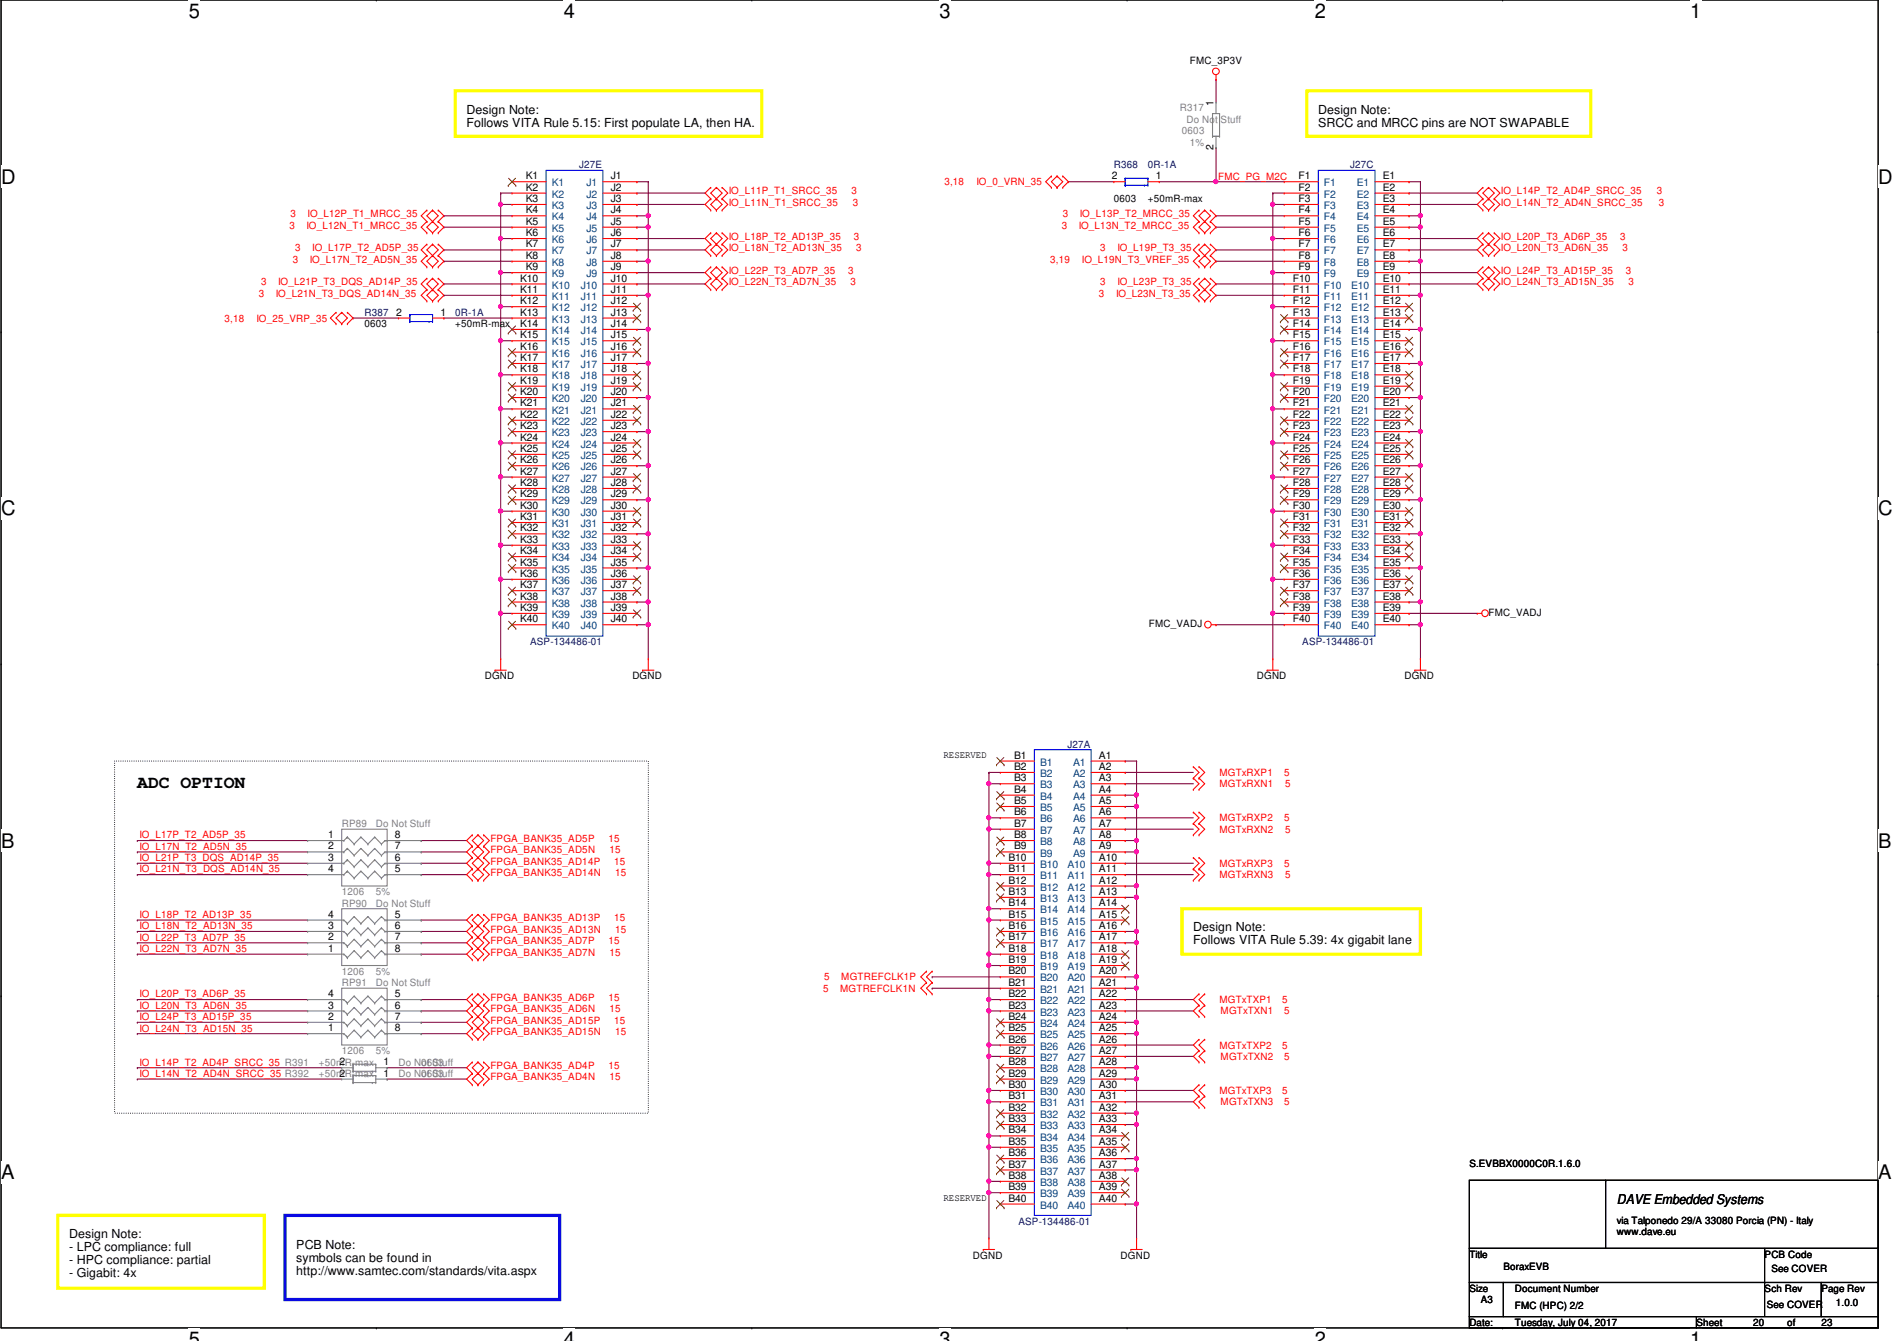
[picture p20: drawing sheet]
<svg xmlns="http://www.w3.org/2000/svg" width="297mm" height="210mm" viewBox="0 0 297 210" stroke-linecap="round" stroke-linejoin="round" font-family="sans-serif">
<defs><g id="words">
<g font-size="3.1">
<text x="29.5" y="2.8">5</text>
<text x="88.3" y="2.8">4</text>
<text x="147.1" y="2.8">3</text>
<text x="205.9" y="2.8">2</text>
<text x="264.7" y="2.8">1</text>
<text x=".2" y="28.7">D</text>
<text x="294.1" y="28.7">D</text>
<text x=".2" y="80.7">C</text>
<text x="294.1" y="80.7">C</text>
<text x=".2" y="132.7">B</text>
<text x="294.1" y="132.7">B</text>
<text x=".2" y="184.6">A</text>
<text x="294.1" y="184.6">A</text>
<text x="29.5" y="210.7">5</text>
<text x="88.3" y="210.7">4</text>
<text x="147.1" y="210.7">3</text>
<text x="205.9" y="210.7">2</text>
<text x="264.7" y="210.7">1</text>
</g>
<text font-size="2.8" x="21.5" y="123.3">ADC OPTION</text>
<text font-size="2.1" x="253.2" y="188.5">DAVE Embedded Systems</text>
<g font-size="1.9">
<text x="73.1" y="17.8">Design Note:</text>
<text x="206.4" y="17.8">Design Note:</text>
<text x="73.1" y="19.8">Follows VITA Rule 5.15: First populate LA, then HA.</text>
<text x="206.4" y="19.8">SRCC and MRCC pins are NOT SWAPABLE</text>
<text x="186.9" y="145.8">Design Note:</text>
<text x="186.9" y="147.8">Follows VITA Rule 5.39: 4x gigabit lane</text>
<text x="10.8" y="193.8">Design Note:</text>
<text x="10.8" y="195.8">- LPC compliance: full</text>
<text x="10.8" y="197.9">- HPC compliance: partial</text>
<text x="46.4" y="195.6">PCB Note:</text>
<text x="46.4" y="197.6">symbols can be found in</text>
<text x="10.8" y="199.9">- Gigabit: 4x</text>
<text x="46.4" y="199.6">http://www.samtec.com/standards/vita.aspx</text>
</g>
<g font-size="1.6">
<text x="186.3" y="10">FMC_3P3V</text>
<text x="190" y="16.6" transform="rotate(-90 190 16.6)">1</text>
<text x="190" y="23.5" transform="rotate(-90 190 23.5)">2</text>
<text x="82.3" y="28.1">K1</text>
<text x="82.3" y="29.8">K2</text>
<text x="95.6" y="28.1">J1</text>
<text x="95.6" y="29.8">J2</text>
<text x="174.1" y="28.1">2</text>
<text x="181" y="28.1">1</text>
<text x="203.3" y="28.1">F1</text>
<text x="203.3" y="29.8">F2</text>
<text x="216.5" y="28.1">E1</text>
<text x="216.5" y="29.8">E2</text>
<text x="82.3" y="31.6">K3</text>
<text x="82.3" y="33.4">K4</text>
<text x="82.3" y="35.2">K5</text>
<text x="95.6" y="31.6">J3</text>
<text x="95.6" y="33.4">J4</text>
<text x="95.6" y="35.2">J5</text>
<text x="174.4" y="31.7">0603</text>
<text x="179.7" y="31.7">+50mR-max</text>
<text x="203.3" y="31.6">F3</text>
<text x="203.3" y="33.4">F4</text>
<text x="203.3" y="35.2">F5</text>
<text x="216.5" y="31.6">E3</text>
<text x="216.5" y="33.4">E4</text>
<text x="216.5" y="35.2">E5</text>
<text x="82.3" y="37">K6</text>
<text x="82.3" y="38.7">K7</text>
<text x="82.3" y="40.5">K8</text>
<text x="95.6" y="37">J6</text>
<text x="95.6" y="38.7">J7</text>
<text x="95.6" y="40.5">J8</text>
<text x="203.3" y="37">F6</text>
<text x="203.3" y="38.7">F7</text>
<text x="203.3" y="40.5">F8</text>
<text x="216.5" y="37">E6</text>
<text x="216.5" y="38.7">E7</text>
<text x="216.5" y="40.5">E8</text>
<text x="81.4" y="44.1">K10</text>
<text x="81.4" y="45.8">K11</text>
<text x="81.4" y="47.6">K12</text>
<text x="82.3" y="42.3">K9</text>
<text x="95.6" y="42.3">J9</text>
<text x="95.6" y="44.1">J10</text>
<text x="95.6" y="45.8">J11</text>
<text x="95.6" y="47.6">J12</text>
<text x="202.4" y="44.1">F10</text>
<text x="202.4" y="45.8">F11</text>
<text x="202.4" y="47.6">F12</text>
<text x="203.3" y="42.3">F9</text>
<text x="216.5" y="42.3">E9</text>
<text x="216.5" y="44.1">E10</text>
<text x="216.5" y="45.8">E11</text>
<text x="216.5" y="47.6">E12</text>
<text x="57.1" y="51.2">0603</text>
<text x="62.1" y="49.4">2</text>
<text x="69" y="49.4">1</text>
<text x="71.3" y="51.2">+50mR-max</text>
<text x="81.4" y="49.4">K13</text>
<text x="81.4" y="51.2">K14</text>
<text x="81.4" y="53">K15</text>
<text x="95.6" y="49.4">J13</text>
<text x="95.6" y="51.2">J14</text>
<text x="95.6" y="53">J15</text>
<text x="202.4" y="49.4">F13</text>
<text x="202.4" y="51.2">F14</text>
<text x="202.4" y="53">F15</text>
<text x="216.5" y="49.4">E13</text>
<text x="216.5" y="51.2">E14</text>
<text x="216.5" y="53">E15</text>
<text x="81.4" y="54.7">K16</text>
<text x="81.4" y="56.5">K17</text>
<text x="81.4" y="58.3">K18</text>
<text x="95.6" y="54.7">J16</text>
<text x="95.6" y="56.5">J17</text>
<text x="95.6" y="58.3">J18</text>
<text x="202.4" y="54.7">F16</text>
<text x="202.4" y="56.5">F17</text>
<text x="202.4" y="58.3">F18</text>
<text x="216.5" y="54.7">E16</text>
<text x="216.5" y="56.5">E17</text>
<text x="216.5" y="58.3">E18</text>
<text x="81.4" y="60.1">K19</text>
<text x="81.4" y="61.8">K20</text>
<text x="81.4" y="63.6">K21</text>
<text x="81.4" y="65.4">K22</text>
<text x="95.6" y="60.1">J19</text>
<text x="95.6" y="61.8">J20</text>
<text x="95.6" y="63.6">J21</text>
<text x="95.6" y="65.4">J22</text>
<text x="202.4" y="60.1">F19</text>
<text x="202.4" y="61.8">F20</text>
<text x="202.4" y="63.6">F21</text>
<text x="202.4" y="65.4">F22</text>
<text x="216.5" y="60.1">E19</text>
<text x="216.5" y="61.8">E20</text>
<text x="216.5" y="63.6">E21</text>
<text x="216.5" y="65.4">E22</text>
<text x="81.4" y="67.2">K23</text>
<text x="81.4" y="69">K24</text>
<text x="81.4" y="70.7">K25</text>
<text x="95.6" y="67.2">J23</text>
<text x="95.6" y="69">J24</text>
<text x="95.6" y="70.7">J25</text>
<text x="202.4" y="67.2">F23</text>
<text x="202.4" y="69">F24</text>
<text x="202.4" y="70.7">F25</text>
<text x="216.5" y="67.2">E23</text>
<text x="216.5" y="69">E24</text>
<text x="216.5" y="70.7">E25</text>
<text x="81.4" y="72.5">K26</text>
<text x="81.4" y="74.3">K27</text>
<text x="81.4" y="76.1">K28</text>
<text x="81.4" y="77.9">K29</text>
<text x="95.6" y="72.5">J26</text>
<text x="95.6" y="74.3">J27</text>
<text x="95.6" y="76.1">J28</text>
<text x="95.6" y="77.9">J29</text>
<text x="202.4" y="72.5">F26</text>
<text x="202.4" y="74.3">F27</text>
<text x="202.4" y="76.1">F28</text>
<text x="202.4" y="77.9">F29</text>
<text x="216.5" y="72.5">E26</text>
<text x="216.5" y="74.3">E27</text>
<text x="216.5" y="76.1">E28</text>
<text x="216.5" y="77.9">E29</text>
<text x="81.4" y="79.6">K30</text>
<text x="81.4" y="81.4">K31</text>
<text x="81.4" y="83.2">K32</text>
<text x="95.6" y="79.6">J30</text>
<text x="95.6" y="81.4">J31</text>
<text x="95.6" y="83.2">J32</text>
<text x="202.4" y="79.6">F30</text>
<text x="202.4" y="81.4">F31</text>
<text x="202.4" y="83.2">F32</text>
<text x="216.5" y="79.6">E30</text>
<text x="216.5" y="81.4">E31</text>
<text x="216.5" y="83.2">E32</text>
<text x="81.4" y="85">K33</text>
<text x="81.4" y="86.7">K34</text>
<text x="81.4" y="88.5">K35</text>
<text x="95.6" y="85">J33</text>
<text x="95.6" y="86.7">J34</text>
<text x="95.6" y="88.5">J35</text>
<text x="202.4" y="85">F33</text>
<text x="202.4" y="86.7">F34</text>
<text x="202.4" y="88.5">F35</text>
<text x="216.5" y="85">E33</text>
<text x="216.5" y="86.7">E34</text>
<text x="216.5" y="88.5">E35</text>
<text x="81.4" y="90.3">K36</text>
<text x="81.4" y="92.1">K37</text>
<text x="81.4" y="93.9">K38</text>
<text x="81.4" y="95.6">K39</text>
<text x="95.6" y="90.3">J36</text>
<text x="95.6" y="92.1">J37</text>
<text x="95.6" y="93.9">J38</text>
<text x="95.6" y="95.6">J39</text>
<text x="202.4" y="90.3">F36</text>
<text x="202.4" y="92.1">F37</text>
<text x="202.4" y="93.9">F38</text>
<text x="202.4" y="95.6">F39</text>
<text x="216.5" y="90.3">E36</text>
<text x="216.5" y="92.1">E37</text>
<text x="216.5" y="93.9">E38</text>
<text x="216.5" y="95.6">E39</text>
<text x="81.4" y="97.4">K40</text>
<text x="95.6" y="97.4">J40</text>
<text x="179.9" y="98.2">FMC_VADJ</text>
<text x="202.4" y="97.4">F40</text>
<text x="216.5" y="97.4">E40</text>
<text x="233.1" y="96.4">FMC_VADJ</text>
<text x="75.9" y="106.3">DGND</text>
<text x="99" y="106.3">DGND</text>
<text x="196.8" y="106.3">DGND</text>
<text x="219.9" y="106.3">DGND</text>
<text x="147.7" y="118.6">RESERVED</text>
<text x="158.8" y="118.7">B1</text>
<text x="172.1" y="118.7">A1</text>
<text x="158.8" y="120.5">B2</text>
<text x="158.8" y="122.3">B3</text>
<text x="158.8" y="124.1">B4</text>
<text x="158.8" y="125.9">B5</text>
<text x="172.1" y="120.5">A2</text>
<text x="172.1" y="122.3">A3</text>
<text x="172.1" y="124.1">A4</text>
<text x="172.1" y="125.9">A5</text>
<text x="51.4" y="131.2">1</text>
<text x="61.8" y="131.2">8</text>
<text x="158.8" y="127.6">B6</text>
<text x="158.8" y="129.4">B7</text>
<text x="158.8" y="131.2">B8</text>
<text x="172.1" y="127.6">A6</text>
<text x="172.1" y="129.4">A7</text>
<text x="172.1" y="131.2">A8</text>
<text x="51.4" y="133">2</text>
<text x="51.4" y="134.7">3</text>
<text x="51.4" y="136.5">4</text>
<text x="61.8" y="133">7</text>
<text x="61.8" y="134.7">6</text>
<text x="61.8" y="136.5">5</text>
<text x="157.9" y="134.7">B10</text>
<text x="157.9" y="136.5">B11</text>
<text x="158.8" y="133">B9</text>
<text x="172.1" y="133">A9</text>
<text x="172.1" y="134.7">A10</text>
<text x="172.1" y="136.5">A11</text>
<text x="51.4" y="143.6">4</text>
<text x="61.8" y="143.6">5</text>
<text x="157.9" y="138.3">B12</text>
<text x="157.9" y="140.1">B13</text>
<text x="157.9" y="141.9">B14</text>
<text x="157.9" y="143.6">B15</text>
<text x="172.1" y="138.3">A12</text>
<text x="172.1" y="140.1">A13</text>
<text x="172.1" y="141.9">A14</text>
<text x="172.1" y="143.6">A15</text>
<text x="51.4" y="149">1</text>
<text x="51.4" y="147.2">2</text>
<text x="51.4" y="145.4">3</text>
<text x="61.8" y="149">8</text>
<text x="61.8" y="147.2">7</text>
<text x="61.8" y="145.4">6</text>
<text x="157.9" y="145.4">B16</text>
<text x="157.9" y="147.2">B17</text>
<text x="157.9" y="149">B18</text>
<text x="172.1" y="145.4">A16</text>
<text x="172.1" y="147.2">A17</text>
<text x="172.1" y="149">A18</text>
<text x="157.9" y="150.7">B19</text>
<text x="157.9" y="152.5">B20</text>
<text x="157.9" y="154.3">B21</text>
<text x="172.1" y="150.7">A19</text>
<text x="172.1" y="152.5">A20</text>
<text x="172.1" y="154.3">A21</text>
<text x="51.4" y="161.4">1</text>
<text x="51.4" y="159.6">2</text>
<text x="51.4" y="157.9">3</text>
<text x="51.4" y="156.1">4</text>
<text x="61.8" y="161.4">8</text>
<text x="61.8" y="159.6">7</text>
<text x="61.8" y="157.9">6</text>
<text x="61.8" y="156.1">5</text>
<text x="157.9" y="156.1">B22</text>
<text x="157.9" y="157.9">B23</text>
<text x="157.9" y="159.6">B24</text>
<text x="157.9" y="161.4">B25</text>
<text x="172.1" y="156.1">A22</text>
<text x="172.1" y="157.9">A23</text>
<text x="172.1" y="159.6">A24</text>
<text x="172.1" y="161.4">A25</text>
<text x="53.2" y="166.8">2</text>
<text x="60.1" y="166.8">1</text>
<text x="157.9" y="163.2">B26</text>
<text x="157.9" y="165">B27</text>
<text x="157.9" y="166.8">B28</text>
<text x="172.1" y="163.2">A26</text>
<text x="172.1" y="165">A27</text>
<text x="172.1" y="166.8">A28</text>
<text x="53.2" y="168.5">2</text>
<text x="60.1" y="168.5">1</text>
<text x="157.9" y="168.5">B29</text>
<text x="157.9" y="170.3">B30</text>
<text x="157.9" y="172.1">B31</text>
<text x="157.9" y="173.9">B32</text>
<text x="172.1" y="168.5">A29</text>
<text x="172.1" y="170.3">A30</text>
<text x="172.1" y="172.1">A31</text>
<text x="172.1" y="173.9">A32</text>
<text x="157.9" y="175.6">B33</text>
<text x="157.9" y="177.4">B34</text>
<text x="157.9" y="179.2">B35</text>
<text x="172.1" y="175.6">A33</text>
<text x="172.1" y="177.4">A34</text>
<text x="172.1" y="179.2">A35</text>
<text x="157.9" y="181">B36</text>
<text x="157.9" y="182.8">B37</text>
<text x="157.9" y="184.5">B38</text>
<text x="172.1" y="181">A36</text>
<text x="172.1" y="182.8">A37</text>
<text x="172.1" y="184.5">A38</text>
<text x="230.1" y="182.6">S.EVBBX0000C0R.1.6.0</text>
<text x="147.7" y="187.9">RESERVED</text>
<text x="157.9" y="186.3">B39</text>
<text x="157.9" y="188.1">B40</text>
<text x="172.1" y="186.3">A39</text>
<text x="172.1" y="188.1">A40</text>
<text x="253.2" y="191.5">via Talponedo 29/A 33080 Porcia (PN) - Italy</text>
<text x="152.4" y="197">DGND</text>
<text x="175.5" y="197">DGND</text>
<text x="230.1" y="196.8">Title</text>
<text x="253.2" y="193.3">www.dave.eu</text>
<text x="276.3" y="196.8">PCB Code</text>
<text x="230.1" y="202.2">Size</text>
<text x="231.9" y="204">A3</text>
<text x="235.4" y="198.8">BoraxEVB</text>
<text x="237.2" y="202.2">Document Number</text>
<text x="276.3" y="202.2">Sch Rev</text>
<text x="277.4" y="199.1">See COVER</text>
<text x="285.2" y="202.2">Page Rev</text>
<text x="230.1" y="207.5">Date:</text>
<text x="237.2" y="207.5">Tuesday, July 04, 2017</text>
<text x="237.2" y="204.9">FMC (HPC) 2/2</text>
<text x="265.6" y="207.5">Sheet</text>
<text x="274.5" y="207.5">20</text>
<text x="276.6" y="204.7">See COVER</text>
<text x="279.9" y="207.5">of</text>
<text x="285.2" y="207.5">23</text>
<text x="287.5" y="204.5">1.0.0</text>
</g>
<g font-size="1.6" fill="#7f7f7f">
<text x="184.7" y="17.4">R317</text>
<text x="185.1" y="21">0603</text>
<text x="185.8" y="19.2">Do Not Stuff</text>
<text x="186.3" y="22.8">1%</text>
<text x="53.5" y="129.5">RP89</text>
<text x="58.8" y="129.5">Do Not Stuff</text>
<text x="53.5" y="140.1">1206</text>
<text x="53.5" y="141.9">RP90</text>
<text x="58.8" y="140.1">5%</text>
<text x="58.8" y="141.9">Do Not Stuff</text>
<text x="53.5" y="154.3">RP91</text>
<text x="53.5" y="152.6">1206</text>
<text x="58.8" y="152.6">5%</text>
<text x="58.8" y="154.3">Do Not Stuff</text>
<text x="50" y="166.8">+50mR-max</text>
<text x="53.5" y="165">1206</text>
<text x="58.8" y="165">5%</text>
<text x="62.4" y="166.8">Do Not Stuff</text>
<text x="66" y="166.8">0603</text>
<text x="50" y="168.6">+50mR-max</text>
<text x="62.4" y="168.6">Do Not Stuff</text>
<text x="66" y="168.6">0603</text>
</g>
<g font-size="1.6" fill="#00407f">
<text x="86.4" y="29.2">K1</text>
<text x="91.8" y="29.2">J1</text>
<text x="207.3" y="29.2">F1</text>
<text x="212.5" y="29.2">E1</text>
<text x="86.4" y="30.9">K2</text>
<text x="86.4" y="32.7">K3</text>
<text x="86.4" y="34.5">K4</text>
<text x="91.8" y="30.9">J2</text>
<text x="91.8" y="32.7">J3</text>
<text x="91.8" y="34.5">J4</text>
<text x="207.3" y="30.9">F2</text>
<text x="207.3" y="32.7">F3</text>
<text x="207.3" y="34.5">F4</text>
<text x="212.5" y="30.9">E2</text>
<text x="212.5" y="32.7">E3</text>
<text x="212.5" y="34.5">E4</text>
<text x="86.4" y="36.3">K5</text>
<text x="86.4" y="38.1">K6</text>
<text x="86.4" y="39.8">K7</text>
<text x="86.4" y="41.6">K8</text>
<text x="91.8" y="36.3">J5</text>
<text x="91.8" y="38.1">J6</text>
<text x="91.8" y="39.8">J7</text>
<text x="91.8" y="41.6">J8</text>
<text x="207.3" y="36.3">F5</text>
<text x="207.3" y="38.1">F6</text>
<text x="207.3" y="39.8">F7</text>
<text x="207.3" y="41.6">F8</text>
<text x="212.5" y="36.3">E5</text>
<text x="212.5" y="38.1">E6</text>
<text x="212.5" y="39.8">E7</text>
<text x="212.5" y="41.6">E8</text>
<text x="86.4" y="43.4">K9</text>
<text x="86.4" y="45.2">K10</text>
<text x="86.4" y="46.9">K11</text>
<text x="90.9" y="45.2">J10</text>
<text x="90.9" y="46.9">J11</text>
<text x="91.8" y="43.4">J9</text>
<text x="207.3" y="43.4">F9</text>
<text x="207.3" y="45.2">F10</text>
<text x="207.3" y="46.9">F11</text>
<text x="211.6" y="45.2">E10</text>
<text x="211.6" y="46.9">E11</text>
<text x="212.5" y="43.4">E9</text>
<text x="86.4" y="48.7">K12</text>
<text x="86.4" y="50.5">K13</text>
<text x="86.4" y="52.3">K14</text>
<text x="90.9" y="48.7">J12</text>
<text x="90.9" y="50.5">J13</text>
<text x="90.9" y="52.3">J14</text>
<text x="207.3" y="48.7">F12</text>
<text x="207.3" y="50.5">F13</text>
<text x="207.3" y="52.3">F14</text>
<text x="211.6" y="48.7">E12</text>
<text x="211.6" y="50.5">E13</text>
<text x="211.6" y="52.3">E14</text>
<text x="86.4" y="54.1">K15</text>
<text x="86.4" y="55.8">K16</text>
<text x="86.4" y="57.6">K17</text>
<text x="86.4" y="59.4">K18</text>
<text x="90.9" y="54.1">J15</text>
<text x="90.9" y="55.8">J16</text>
<text x="90.9" y="57.6">J17</text>
<text x="90.9" y="59.4">J18</text>
<text x="207.3" y="54.1">F15</text>
<text x="207.3" y="55.8">F16</text>
<text x="207.3" y="57.6">F17</text>
<text x="207.3" y="59.4">F18</text>
<text x="211.6" y="54.1">E15</text>
<text x="211.6" y="55.8">E16</text>
<text x="211.6" y="57.6">E17</text>
<text x="211.6" y="59.4">E18</text>
<text x="86.4" y="61.2">K19</text>
<text x="86.4" y="62.9">K20</text>
<text x="86.4" y="64.7">K21</text>
<text x="90.9" y="61.2">J19</text>
<text x="90.9" y="62.9">J20</text>
<text x="90.9" y="64.7">J21</text>
<text x="207.3" y="61.2">F19</text>
<text x="207.3" y="62.9">F20</text>
<text x="207.3" y="64.7">F21</text>
<text x="211.6" y="61.2">E19</text>
<text x="211.6" y="62.9">E20</text>
<text x="211.6" y="64.7">E21</text>
<text x="86.4" y="66.5">K22</text>
<text x="86.4" y="68.3">K23</text>
<text x="86.4" y="70.1">K24</text>
<text x="86.4" y="71.8">K25</text>
<text x="90.9" y="66.5">J22</text>
<text x="90.9" y="68.3">J23</text>
<text x="90.9" y="70.1">J24</text>
<text x="90.9" y="71.8">J25</text>
<text x="207.3" y="66.5">F22</text>
<text x="207.3" y="68.3">F23</text>
<text x="207.3" y="70.1">F24</text>
<text x="207.3" y="71.8">F25</text>
<text x="211.6" y="66.5">E22</text>
<text x="211.6" y="68.3">E23</text>
<text x="211.6" y="70.1">E24</text>
<text x="211.6" y="71.8">E25</text>
<text x="86.4" y="73.6">K26</text>
<text x="86.4" y="75.4">K27</text>
<text x="86.4" y="77.2">K28</text>
<text x="90.9" y="73.6">J26</text>
<text x="90.9" y="75.4">J27</text>
<text x="90.9" y="77.2">J28</text>
<text x="207.3" y="73.6">F26</text>
<text x="207.3" y="75.4">F27</text>
<text x="207.3" y="77.2">F28</text>
<text x="211.6" y="73.6">E26</text>
<text x="211.6" y="75.4">E27</text>
<text x="211.6" y="77.2">E28</text>
<text x="86.4" y="79">K29</text>
<text x="86.4" y="80.7">K30</text>
<text x="86.4" y="82.5">K31</text>
<text x="90.9" y="79">J29</text>
<text x="90.9" y="80.7">J30</text>
<text x="90.9" y="82.5">J31</text>
<text x="207.3" y="79">F29</text>
<text x="207.3" y="80.7">F30</text>
<text x="207.3" y="82.5">F31</text>
<text x="211.6" y="79">E29</text>
<text x="211.6" y="80.7">E30</text>
<text x="211.6" y="82.5">E31</text>
<text x="86.4" y="84.3">K32</text>
<text x="86.4" y="86.1">K33</text>
<text x="86.4" y="87.8">K34</text>
<text x="86.4" y="89.6">K35</text>
<text x="90.9" y="84.3">J32</text>
<text x="90.9" y="86.1">J33</text>
<text x="90.9" y="87.8">J34</text>
<text x="90.9" y="89.6">J35</text>
<text x="207.3" y="84.3">F32</text>
<text x="207.3" y="86.1">F33</text>
<text x="207.3" y="87.8">F34</text>
<text x="207.3" y="89.6">F35</text>
<text x="211.6" y="84.3">E32</text>
<text x="211.6" y="86.1">E33</text>
<text x="211.6" y="87.8">E34</text>
<text x="211.6" y="89.6">E35</text>
<text x="86.4" y="91.4">K36</text>
<text x="86.4" y="93.2">K37</text>
<text x="86.4" y="95">K38</text>
<text x="90.9" y="91.4">J36</text>
<text x="90.9" y="93.2">J37</text>
<text x="90.9" y="95">J38</text>
<text x="207.3" y="91.4">F36</text>
<text x="207.3" y="93.2">F37</text>
<text x="207.3" y="95">F38</text>
<text x="211.6" y="91.4">E36</text>
<text x="211.6" y="93.2">E37</text>
<text x="211.6" y="95">E38</text>
<text x="86.4" y="96.7">K39</text>
<text x="86.4" y="98.5">K40</text>
<text x="90.9" y="96.7">J39</text>
<text x="90.9" y="98.5">J40</text>
<text x="207.3" y="96.7">F39</text>
<text x="207.3" y="98.5">F40</text>
<text x="211.6" y="96.7">E39</text>
<text x="211.6" y="98.5">E40</text>
<text x="162.9" y="119.8">B1</text>
<text x="168" y="119.8">A1</text>
<text x="162.9" y="121.6">B2</text>
<text x="162.9" y="123.4">B3</text>
<text x="162.9" y="125.2">B4</text>
<text x="168" y="121.6">A2</text>
<text x="168" y="123.4">A3</text>
<text x="168" y="125.2">A4</text>
<text x="162.9" y="127">B5</text>
<text x="162.9" y="128.7">B6</text>
<text x="162.9" y="130.5">B7</text>
<text x="168" y="127">A5</text>
<text x="168" y="128.7">A6</text>
<text x="168" y="130.5">A7</text>
<text x="162.9" y="132.3">B8</text>
<text x="162.9" y="134.1">B9</text>
<text x="162.9" y="135.8">B10</text>
<text x="162.9" y="137.6">B11</text>
<text x="167.1" y="135.8">A10</text>
<text x="167.1" y="137.6">A11</text>
<text x="168" y="132.3">A8</text>
<text x="168" y="134.1">A9</text>
<text x="162.9" y="139.4">B12</text>
<text x="162.9" y="141.2">B13</text>
<text x="162.9" y="143">B14</text>
<text x="167.1" y="139.4">A12</text>
<text x="167.1" y="141.2">A13</text>
<text x="167.1" y="143">A14</text>
<text x="162.9" y="144.7">B15</text>
<text x="162.9" y="146.5">B16</text>
<text x="162.9" y="148.3">B17</text>
<text x="167.1" y="144.7">A15</text>
<text x="167.1" y="146.5">A16</text>
<text x="167.1" y="148.3">A17</text>
<text x="162.9" y="150.1">B18</text>
<text x="162.9" y="151.8">B19</text>
<text x="162.9" y="153.6">B20</text>
<text x="162.9" y="155.4">B21</text>
<text x="167.1" y="150.1">A18</text>
<text x="167.1" y="151.8">A19</text>
<text x="167.1" y="153.6">A20</text>
<text x="167.1" y="155.4">A21</text>
<text x="162.9" y="157.2">B22</text>
<text x="162.9" y="159">B23</text>
<text x="162.9" y="160.7">B24</text>
<text x="167.1" y="157.2">A22</text>
<text x="167.1" y="159">A23</text>
<text x="167.1" y="160.7">A24</text>
<text x="162.9" y="162.5">B25</text>
<text x="162.9" y="164.3">B26</text>
<text x="162.9" y="166.1">B27</text>
<text x="162.9" y="167.9">B28</text>
<text x="167.1" y="162.5">A25</text>
<text x="167.1" y="164.3">A26</text>
<text x="167.1" y="166.1">A27</text>
<text x="167.1" y="167.9">A28</text>
<text x="162.9" y="169.6">B29</text>
<text x="162.9" y="171.4">B30</text>
<text x="162.9" y="173.2">B31</text>
<text x="167.1" y="169.6">A29</text>
<text x="167.1" y="171.4">A30</text>
<text x="167.1" y="173.2">A31</text>
<text x="162.9" y="175">B32</text>
<text x="162.9" y="176.7">B33</text>
<text x="162.9" y="178.5">B34</text>
<text x="167.1" y="175">A32</text>
<text x="167.1" y="176.7">A33</text>
<text x="167.1" y="178.5">A34</text>
<text x="162.9" y="180.3">B35</text>
<text x="162.9" y="182.1">B36</text>
<text x="162.9" y="183.9">B37</text>
<text x="162.9" y="185.6">B38</text>
<text x="167.1" y="180.3">A35</text>
<text x="167.1" y="182.1">A36</text>
<text x="167.1" y="183.9">A37</text>
<text x="167.1" y="185.6">A38</text>
<text x="162.9" y="187.4">B39</text>
<text x="162.9" y="189.2">B40</text>
<text x="167.1" y="187.4">A39</text>
<text x="167.1" y="189.2">A40</text>
</g>
<g font-size="1.6" fill="#00007f">
<text x="90.7" y="26.3">J27E</text>
<text x="174.4" y="26.3">R368</text>
<text x="179.7" y="26.3">0R-1A</text>
<text x="211.4" y="26.3">J27C</text>
<text x="57.1" y="49.4">R387</text>
<text x="71.3" y="49.4">0R-1A</text>
<text x="83" y="101">ASP-134486-01</text>
<text x="203.9" y="101">ASP-134486-01</text>
<text x="167.1" y="117">J27A</text>
<text x="159.5" y="191.7">ASP-134486-01</text>
</g>
<g font-size="1.6" fill="#f00">
<text x="147.9" y="29">3,18</text>
<text x="152.9" y="29">IO_0_VRN_35</text>
<text x="190.8" y="28.1">FMC_PG_M2C</text>
<text x="45.3" y="35.8">3</text>
<text x="45.5" y="34">3</text>
<text x="48" y="35.8">IO_L12N_T1_MRCC_35</text>
<text x="48.2" y="34">IO_L12P_T1_MRCC_35</text>
<text x="114.1" y="32.2">IO_L11N_T1_SRCC_35</text>
<text x="114.1" y="30.4">IO_L11P_T1_SRCC_35</text>
<text x="133.3" y="30.4">3</text>
<text x="133.5" y="32.2">3</text>
<text x="166.2" y="35.8">3</text>
<text x="166.4" y="34">3</text>
<text x="168.9" y="35.8">IO_L13N_T2_MRCC_35</text>
<text x="169.1" y="34">IO_L13P_T2_MRCC_35</text>
<text x="235" y="30.4">IO_L14P_T2_AD4P_SRCC_35</text>
<text x="235" y="32.2">IO_L14N_T2_AD4N_SRCC_35</text>
<text x="259.4" y="30.4">3</text>
<text x="259.8" y="32.2">3</text>
<text x="45.8" y="41.1">3</text>
<text x="46.2" y="39.3">3</text>
<text x="48.5" y="41.1">IO_L17N_T2_AD5N_35</text>
<text x="48.9" y="39.3">IO_L17P_T2_AD5P_35</text>
<text x="114.1" y="39.3">IO_L18N_T2_AD13N_35</text>
<text x="114.1" y="37.5">IO_L18P_T2_AD13P_35</text>
<text x="133.7" y="37.5">3</text>
<text x="134.1" y="39.3">3</text>
<text x="164.5" y="41.1">3,19</text>
<text x="169.4" y="41.1">IO_L19N_T3_VREF_35</text>
<text x="172.3" y="39.3">3</text>
<text x="175" y="39.3">IO_L19P_T3_35</text>
<text x="235" y="39.3">IO_L20N_T3_AD6N_35</text>
<text x="235" y="37.5">IO_L20P_T3_AD6P_35</text>
<text x="253.7" y="37.5">3</text>
<text x="254.1" y="39.3">3</text>
<text x="40.5" y="46.4">3</text>
<text x="40.9" y="44.7">3</text>
<text x="43.2" y="46.4">IO_L21N_T3_DQS_AD14N_35</text>
<text x="43.6" y="44.7">IO_L21P_T3_DQS_AD14P_35</text>
<text x="114.1" y="44.7">IO_L22N_T3_AD7N_35</text>
<text x="114.1" y="42.9">IO_L22P_T3_AD7P_35</text>
<text x="132.8" y="42.9">3</text>
<text x="133.2" y="44.7">3</text>
<text x="172.1" y="46.4">3</text>
<text x="172.3" y="44.7">3</text>
<text x="174.7" y="46.4">IO_L23N_T3_35</text>
<text x="175" y="44.7">IO_L23P_T3_35</text>
<text x="235" y="42.9">IO_L24P_T3_AD15P_35</text>
<text x="235" y="44.7">IO_L24N_T3_AD15N_35</text>
<text x="254.6" y="42.9">3</text>
<text x="255" y="44.7">3</text>
<text x="35.2" y="50.3">3,18</text>
<text x="40.2" y="50.3">IO_25_VRP_35</text>
<text x="191" y="121.5">MGTxRXP1</text>
<text x="191" y="123.2">MGTxRXN1</text>
<text x="201.1" y="121.5">5</text>
<text x="201.2" y="123.2">5</text>
<text x="21.8" y="131.2">IO_L17P_T2_AD5P_35</text>
<text x="76.8" y="131.8">FPGA_BANK35_AD5P</text>
<text x="95.3" y="131.8">15</text>
<text x="191" y="130.3">MGTxRXN2</text>
<text x="191" y="128.6">MGTxRXP2</text>
<text x="201.1" y="128.6">5</text>
<text x="201.2" y="130.3">5</text>
<text x="21.8" y="133">IO_L17N_T2_AD5N_35</text>
<text x="21.8" y="134.8">IO_L21P_T3_DQS_AD14P_35</text>
<text x="21.8" y="136.6">IO_L21N_T3_DQS_AD14N_35</text>
<text x="76.8" y="133.6">FPGA_BANK35_AD5N</text>
<text x="76.8" y="135.3">FPGA_BANK35_AD14P</text>
<text x="76.8" y="137.1">FPGA_BANK35_AD14N</text>
<text x="95.5" y="133.6">15</text>
<text x="96.2" y="135.3">15</text>
<text x="96.3" y="137.1">15</text>
<text x="191" y="135.7">MGTxRXP3</text>
<text x="191" y="137.5">MGTxRXN3</text>
<text x="201.1" y="135.7">5</text>
<text x="201.2" y="137.5">5</text>
<text x="21.8" y="143.7">IO_L18P_T2_AD13P_35</text>
<text x="21.8" y="145.5">IO_L18N_T2_AD13N_35</text>
<text x="21.8" y="147.2">IO_L22P_T3_AD7P_35</text>
<text x="21.8" y="149">IO_L22N_T3_AD7N_35</text>
<text x="76.8" y="144.2">FPGA_BANK35_AD13P</text>
<text x="76.8" y="146">FPGA_BANK35_AD13N</text>
<text x="76.8" y="147.8">FPGA_BANK35_AD7P</text>
<text x="76.8" y="149.6">FPGA_BANK35_AD7N</text>
<text x="95.3" y="147.8">15</text>
<text x="95.5" y="149.6">15</text>
<text x="96.2" y="144.2">15</text>
<text x="96.3" y="146">15</text>
<text x="128.9" y="155.2">5</text>
<text x="129.1" y="153.5">5</text>
<text x="131.6" y="155.2">MGTREFCLK1N</text>
<text x="131.7" y="153.5">MGTREFCLK1P</text>
<text x="21.8" y="156.1">IO_L20P_T3_AD6P_35</text>
<text x="21.8" y="157.9">IO_L20N_T3_AD6N_35</text>
<text x="21.8" y="159.7">IO_L24P_T3_AD15P_35</text>
<text x="21.8" y="161.5">IO_L24N_T3_AD15N_35</text>
<text x="76.8" y="156.7">FPGA_BANK35_AD6P</text>
<text x="76.8" y="158.5">FPGA_BANK35_AD6N</text>
<text x="76.8" y="160.2">FPGA_BANK35_AD15P</text>
<text x="95.3" y="156.7">15</text>
<text x="95.5" y="158.5">15</text>
<text x="96.2" y="160.2">15</text>
<text x="191" y="157">MGTxTXP1</text>
<text x="191.1" y="158.8">MGTxTXN1</text>
<text x="200.7" y="157">5</text>
<text x="201.1" y="158.8">5</text>
<text x="21.8" y="166.8">IO_L14P_T2_AD4P_SRCC_35 R391</text>
<text x="76.8" y="162">FPGA_BANK35_AD15N</text>
<text x="76.8" y="167.3">FPGA_BANK35_AD4P</text>
<text x="95.3" y="167.3">15</text>
<text x="96.3" y="162">15</text>
<text x="191" y="164.1">MGTxTXP2</text>
<text x="191.1" y="165.9">MGTxTXN2</text>
<text x="200.7" y="164.1">5</text>
<text x="201.1" y="165.9">5</text>
<text x="21.8" y="168.6">IO_L14N_T2_AD4N_SRCC_35 R392</text>
<text x="76.8" y="169.1">FPGA_BANK35_AD4N</text>
<text x="95.5" y="169.1">15</text>
<text x="191" y="171.2">MGTxTXP3</text>
<text x="191.1" y="173">MGTxTXN3</text>
<text x="200.7" y="171.2">5</text>
<text x="201.1" y="173">5</text>
</g>
</g></defs>
<path d="M.2 0h293.9v207.9h-293.9z" fill="none" stroke="#000" stroke-width=".17"/>
<g fill="#fff">
<path d="M29.5 0h1.8v3.5h-1.8z"/>
<path d="M29.5 207.9h1.8v2h-1.8z"/>
</g>
<path d="M58.9 0h.1M58.9 207.9h.1" fill="none" stroke="#000" stroke-width=".17"/>
<g fill="#fff">
<path d="M88.3 0h1.7v3.5h-1.7z"/>
<path d="M88.3 207.9h1.7v2h-1.7z"/>
</g>
<path d="M117.7 0h.1M117.7 207.9h.1" fill="none" stroke="#000" stroke-width=".17"/>
<g fill="#fff">
<path d="M147.1 0h1.7v3.5h-1.7z"/>
<path d="M147.1 207.9h1.7v2h-1.7z"/>
</g>
<path d="M176.5 0h.1M176.5 207.9h.1" fill="none" stroke="#000" stroke-width=".17"/>
<g fill="#fff">
<path d="M205.9 0h1.7v3.5h-1.7z"/>
<path d="M205.9 207.9h1.7v2h-1.7z"/>
</g>
<path d="M235.3 0h.1M235.3 207.9h.1" fill="none" stroke="#000" stroke-width=".17"/>
<g fill="#fff">
<path d="M264.7 0h1.7v3.5h-1.7z"/>
<path d="M264.7 207.9h1.7v2h-1.7z"/>
<path d="M.2 26h2.2v3.4h-2.2z"/>
<path d="M294.1 26h2.2v3.4h-2.2z"/>
<path d="M.2 77.9h2.2v3.5h-2.2z"/>
<path d="M294.1 77.9h2.2v3.5h-2.2z"/>
</g>
<path d="M.2 51.9h.1M294.1 51.9h.1" fill="none" stroke="#000" stroke-width=".17"/>
<g fill="#fff">
<path d="M.2 129.9h2v3.4h-2z"/>
<path d="M294.1 129.9h2.1v3.4h-2.1z"/>
</g>
<path d="M.2 103.9h.1M294.1 103.9h.1" fill="none" stroke="#000" stroke-width=".17"/>
<path d="M.2 103.9h.1M294.1 103.9h.1" fill="none" stroke="#000" stroke-width=".16"/>
<g fill="#fff">
<path d="M.2 181.8h2v3.5h-2z"/>
<path d="M294.1 181.8h2.1v3.5h-2.1z"/>
</g>
<path d="M.2 155.9h.1M294.1 155.9h.1" fill="none" stroke="#000" stroke-width=".17"/>
<path d="M71.3 14.2h48v7.1h-48zM204.6 14.2h44.5v7.1h-44.5zM185.1 142.2h37.3v7.2h-37.3zM9.1 190.2h32.3v11.4h-32.3z" fill="none" stroke="#ff0" stroke-width=".51"/>
<path d="M44.6 190.2h43v13.2h-43z" fill="none" stroke="#00f" stroke-width=".51"/>
<path d="M17.9 119.1h83.6v55.1h-83.6z" fill="none" stroke="#000" stroke-width=".17" stroke-dasharray="0 .3"/>
<g fill="none" stroke="#7f0040" stroke-width=".17">
<path d="M178 119.1h.1M178 119.1v5.4M176.2 120.9h.1M176.2 122.7h.1M176.2 128h.1M176.2 129.8h.1M176.2 135.1h.1M176.2 136.9h.1M176.2 120.9h10.7M176.2 122.7h10.7M176.2 128h10.7M176.2 129.8h10.7"/>
<path d="M176.2 135.1h10.7M176.2 136.9h10.7M176.2 156.5h.1M176.2 158.2h.1M176.2 156.5h10.7M176.2 158.2h10.7"/>
</g>
<circle cx="177.9" cy="124.4" r=".32" fill="#f0f"/>
<circle cx="177.9" cy="124.4" r=".32" fill="none" stroke="#f0f" stroke-width=".17"/>
<g fill="none" stroke="#7f0040" stroke-width=".17">
<path d="M176.2 119.1h.1M176.2 119.1h1.8M176.2 124.5h.1M176.2 126.2h.1M176.2 124.5h1.8M176.2 126.2h1.8M178 124.5h.1M178 126.2h.1M178 124.5v7.1M176.2 188.5h.1M176.2 188.5h1.8M178 188.5h.1"/>
<path d="M178 188.5v5.3"/>
</g>
<circle cx="177.9" cy="131.5" r=".32" fill="#f0f"/>
<circle cx="177.9" cy="131.5" r=".32" fill="none" stroke="#f0f" stroke-width=".17"/>
<circle cx="177.9" cy="126.2" r=".32" fill="#f0f"/>
<circle cx="177.9" cy="126.2" r=".32" fill="none" stroke="#f0f" stroke-width=".17"/>
<path d="M176.2 131.6h.1M176.2 131.6h1.8M178 131.6h.1M178 131.6v1.7" fill="none" stroke="#7f0040" stroke-width=".17"/>
<circle cx="177.9" cy="133.3" r=".32" fill="#f0f"/>
<circle cx="177.9" cy="133.3" r=".32" fill="none" stroke="#f0f" stroke-width=".17"/>
<path d="M176.2 133.3h.1M176.2 138.7h.1M176.2 133.3h1.8M176.2 138.7h1.8M178 133.3h.1M178 138.7h.1M178 133.3v7.2" fill="none" stroke="#7f0040" stroke-width=".17"/>
<circle cx="177.9" cy="138.7" r=".32" fill="#f0f"/>
<circle cx="177.9" cy="138.7" r=".32" fill="none" stroke="#f0f" stroke-width=".17"/>
<path d="M176.2 140.5h.1M176.2 140.5h1.8M178 140.5h.1M178 140.5v5.3" fill="none" stroke="#7f0040" stroke-width=".17"/>
<circle cx="177.9" cy="145.8" r=".32" fill="#f0f"/>
<circle cx="177.9" cy="145.8" r=".32" fill="none" stroke="#f0f" stroke-width=".17"/>
<circle cx="177.9" cy="140.4" r=".32" fill="#f0f"/>
<circle cx="177.9" cy="140.4" r=".32" fill="none" stroke="#f0f" stroke-width=".17"/>
<path d="M176.2 160h.1M176.2 160h1.8M178 160h.1M178 160v1.8" fill="none" stroke="#7f0040" stroke-width=".17"/>
<circle cx="177.9" cy="161.8" r=".32" fill="#f0f"/>
<circle cx="177.9" cy="161.8" r=".32" fill="none" stroke="#f0f" stroke-width=".17"/>
<g fill="none" stroke="#7f0040" stroke-width=".17">
<path d="M176.2 161.8h.1M176.2 163.6h.1M176.2 165.4h.1M176.2 170.7h.1M176.2 172.5h.1M176.2 168.9h.1M176.2 167.1h.1M176.2 161.8h1.8M176.2 163.6h10.7M176.2 165.4h10.7M176.2 170.7h10.7M176.2 172.5h10.7"/>
<path d="M176.2 168.9h1.8M176.2 167.1h1.8M178 161.8h.1M178 168.9h.1M178 167.1h.1M178 161.8v12.4"/>
</g>
<circle cx="177.9" cy="168.9" r=".32" fill="#f0f"/>
<circle cx="177.9" cy="168.9" r=".32" fill="none" stroke="#f0f" stroke-width=".17"/>
<circle cx="177.9" cy="167.1" r=".32" fill="#f0f"/>
<circle cx="177.9" cy="167.1" r=".32" fill="none" stroke="#f0f" stroke-width=".17"/>
<path d="M176.2 174.2h.1M176.2 174.2h1.8M178 174.2h.1M178 174.2v1.8" fill="none" stroke="#7f0040" stroke-width=".17"/>
<circle cx="177.9" cy="176" r=".32" fill="#f0f"/>
<circle cx="177.9" cy="176" r=".32" fill="none" stroke="#f0f" stroke-width=".17"/>
<circle cx="177.9" cy="174.2" r=".32" fill="#f0f"/>
<circle cx="177.9" cy="174.2" r=".32" fill="none" stroke="#f0f" stroke-width=".17"/>
<path d="M176.2 176h.1M176.2 176h1.8M178 176h.1M178 176v5.4M176.2 183.1h.1M176.2 183.1h1.8M178 183.1h.1M178 183.1v5.4" fill="none" stroke="#7f0040" stroke-width=".17"/>
<circle cx="177.9" cy="188.4" r=".32" fill="#f0f"/>
<circle cx="177.9" cy="188.4" r=".32" fill="none" stroke="#f0f" stroke-width=".17"/>
<path d="M176.2 181.4h.1M176.2 181.4h1.8M178 181.4h.1M178 181.4v1.7" fill="none" stroke="#7f0040" stroke-width=".17"/>
<circle cx="177.9" cy="183.1" r=".32" fill="#f0f"/>
<circle cx="177.9" cy="183.1" r=".32" fill="none" stroke="#f0f" stroke-width=".17"/>
<circle cx="177.9" cy="181.3" r=".32" fill="#f0f"/>
<circle cx="177.9" cy="181.3" r=".32" fill="none" stroke="#f0f" stroke-width=".17"/>
<path d="M176.2 152.9h.1M176.2 154.7h.1M176.2 152.9h1.8M176.2 154.7h1.8M178 152.9h.1M178 154.7h.1M178 152.9v7.1" fill="none" stroke="#7f0040" stroke-width=".17"/>
<circle cx="177.9" cy="160" r=".32" fill="#f0f"/>
<circle cx="177.9" cy="160" r=".32" fill="none" stroke="#f0f" stroke-width=".17"/>
<circle cx="177.9" cy="154.7" r=".32" fill="#f0f"/>
<circle cx="177.9" cy="154.7" r=".32" fill="none" stroke="#f0f" stroke-width=".17"/>
<path d="M176.2 147.6h.1M176.2 147.6h1.8M178 147.6h.1M178 147.6v5.3" fill="none" stroke="#7f0040" stroke-width=".17"/>
<circle cx="177.9" cy="152.9" r=".32" fill="#f0f"/>
<circle cx="177.9" cy="152.9" r=".32" fill="none" stroke="#f0f" stroke-width=".17"/>
<circle cx="177.9" cy="147.5" r=".32" fill="#f0f"/>
<circle cx="177.9" cy="147.5" r=".32" fill="none" stroke="#f0f" stroke-width=".17"/>
<g fill="none" stroke="#7f0040" stroke-width=".17">
<path d="M154.9 120.9h.1M154.9 122.7h.1M154.9 120.9v1.8M154.9 120.9h1.7M154.9 122.7h1.7M146 152.9h.1M146 154.7h.1M146 152.9h10.6M146 154.7h10.6M176.2 145.8h.1M176.2 145.8h1.8M178 145.8h.1"/>
<path d="M178 145.8v1.8"/>
</g>
<circle cx="154.8" cy="122.7" r=".32" fill="#f0f"/>
<circle cx="154.8" cy="122.7" r=".32" fill="none" stroke="#f0f" stroke-width=".17"/>
<path d="M154.9 122.7h.1M154.9 128h.1M154.9 122.7v7.1M154.9 128h1.7" fill="none" stroke="#7f0040" stroke-width=".17"/>
<circle cx="154.8" cy="129.8" r=".32" fill="#f0f"/>
<circle cx="154.8" cy="129.8" r=".32" fill="none" stroke="#f0f" stroke-width=".17"/>
<circle cx="154.8" cy="128" r=".32" fill="#f0f"/>
<circle cx="154.8" cy="128" r=".32" fill="none" stroke="#f0f" stroke-width=".17"/>
<path d="M154.9 129.8h.1M154.9 129.8h1.7M154.9 129.8v5.3" fill="none" stroke="#7f0040" stroke-width=".17"/>
<circle cx="154.8" cy="135.1" r=".32" fill="#f0f"/>
<circle cx="154.8" cy="135.1" r=".32" fill="none" stroke="#f0f" stroke-width=".17"/>
<path d="M154.9 136.9h.1M154.9 136.9h1.7M154.9 136.9v5.3" fill="none" stroke="#7f0040" stroke-width=".17"/>
<circle cx="154.8" cy="136.9" r=".32" fill="#f0f"/>
<circle cx="154.8" cy="136.9" r=".32" fill="none" stroke="#f0f" stroke-width=".17"/>
<path d="M154.9 135.1h.1M154.9 135.1h1.7M154.9 135.1v1.8M154.9 144h.1M154.9 142.2h.1M154.9 142.2v7.2M154.9 144h1.7M154.9 142.2h1.7" fill="none" stroke="#7f0040" stroke-width=".17"/>
<circle cx="154.8" cy="144" r=".32" fill="#f0f"/>
<circle cx="154.8" cy="144" r=".32" fill="none" stroke="#f0f" stroke-width=".17"/>
<circle cx="154.8" cy="142.2" r=".32" fill="#f0f"/>
<circle cx="154.8" cy="142.2" r=".32" fill="none" stroke="#f0f" stroke-width=".17"/>
<path d="M154.9 151.1h.1M154.9 151.1h1.7M154.9 151.1v5.4" fill="none" stroke="#7f0040" stroke-width=".17"/>
<circle cx="154.8" cy="156.4" r=".32" fill="#f0f"/>
<circle cx="154.8" cy="156.4" r=".32" fill="none" stroke="#f0f" stroke-width=".17"/>
<circle cx="154.8" cy="151.1" r=".32" fill="#f0f"/>
<circle cx="154.8" cy="151.1" r=".32" fill="none" stroke="#f0f" stroke-width=".17"/>
<path d="M154.9 149.4h.1M154.9 149.4h1.7" fill="none" stroke="#7f0040" stroke-width=".17"/>
<circle cx="154.8" cy="149.3" r=".32" fill="#f0f"/>
<circle cx="154.8" cy="149.3" r=".32" fill="none" stroke="#f0f" stroke-width=".17"/>
<path d="M154.9 149.4h.1M154.9 156.5h.1M154.9 149.4v1.7M154.9 156.5v1.7M154.9 156.5h1.7" fill="none" stroke="#7f0040" stroke-width=".17"/>
<circle cx="154.8" cy="158.2" r=".32" fill="#f0f"/>
<circle cx="154.8" cy="158.2" r=".32" fill="none" stroke="#f0f" stroke-width=".17"/>
<path d="M154.9 158.2h.1M154.9 158.2h1.7M154.9 158.2v7.2M154.9 163.6h.1M154.9 163.6h1.7" fill="none" stroke="#7f0040" stroke-width=".17"/>
<circle cx="154.8" cy="163.5" r=".32" fill="#f0f"/>
<circle cx="154.8" cy="163.5" r=".32" fill="none" stroke="#f0f" stroke-width=".17"/>
<path d="M154.9 165.4h.1M154.9 165.4h1.7M154.9 165.4v5.3" fill="none" stroke="#7f0040" stroke-width=".17"/>
<circle cx="154.8" cy="170.7" r=".32" fill="#f0f"/>
<circle cx="154.8" cy="170.7" r=".32" fill="none" stroke="#f0f" stroke-width=".17"/>
<circle cx="154.8" cy="165.3" r=".32" fill="#f0f"/>
<circle cx="154.8" cy="165.3" r=".32" fill="none" stroke="#f0f" stroke-width=".17"/>
<path d="M154.9 170.7h.1M154.9 172.5h.1M154.9 170.7h1.7M154.9 170.7v1.8M154.9 172.5h1.7" fill="none" stroke="#7f0040" stroke-width=".17"/>
<circle cx="154.8" cy="172.4" r=".32" fill="#f0f"/>
<circle cx="154.8" cy="172.4" r=".32" fill="none" stroke="#f0f" stroke-width=".17"/>
<path d="M154.9 172.5h.1M154.9 177.8h.1M154.9 172.5v5.3M154.9 177.8h1.7" fill="none" stroke="#7f0040" stroke-width=".17"/>
<circle cx="154.8" cy="177.8" r=".32" fill="#f0f"/>
<circle cx="154.8" cy="177.8" r=".32" fill="none" stroke="#f0f" stroke-width=".17"/>
<path d="M154.9 177.8h.1M154.9 179.6h.1M154.9 177.8v7.1M154.9 179.6h1.7" fill="none" stroke="#7f0040" stroke-width=".17"/>
<circle cx="154.8" cy="184.9" r=".32" fill="#f0f"/>
<circle cx="154.8" cy="184.9" r=".32" fill="none" stroke="#f0f" stroke-width=".17"/>
<circle cx="154.8" cy="179.6" r=".32" fill="#f0f"/>
<circle cx="154.8" cy="179.6" r=".32" fill="none" stroke="#f0f" stroke-width=".17"/>
<path d="M154.9 184.9h.1M154.9 184.9h1.7M154.9 184.9v1.8" fill="none" stroke="#7f0040" stroke-width=".17"/>
<circle cx="154.8" cy="186.7" r=".32" fill="#f0f"/>
<circle cx="154.8" cy="186.7" r=".32" fill="none" stroke="#f0f" stroke-width=".17"/>
<path d="M199.3 30.2h.1M199.3 30.2v1.8M78.4 96h.1M78.4 96v7.1M99.7 97.8h.1M99.7 97.8h1.8M101.5 97.8h.1M101.5 97.8v5.3M154.9 186.7h.1M154.9 186.7h1.7M154.9 186.7v7.1" fill="none" stroke="#7f0040" stroke-width=".17"/>
<circle cx="199.3" cy="32" r=".32" fill="#f0f"/>
<circle cx="199.3" cy="32" r=".32" fill="none" stroke="#f0f" stroke-width=".17"/>
<path d="M78.4 96h.1M78.4 96h1.8M99.7 94.2h.1M99.7 94.2h1.8M101.5 94.2h.1M101.5 94.2v3.6M220.6 97.8h.1M220.6 97.8h1.8M222.4 97.8h.1M222.4 97.8v5.3" fill="none" stroke="#7f0040" stroke-width=".17"/>
<circle cx="101.5" cy="97.8" r=".32" fill="#f0f"/>
<circle cx="101.5" cy="97.8" r=".32" fill="none" stroke="#f0f" stroke-width=".17"/>
<path d="M99.7 88.9h.1M99.7 88.9h1.8M101.5 88.9h.1M101.5 88.9v5.3" fill="none" stroke="#7f0040" stroke-width=".17"/>
<circle cx="101.5" cy="94.2" r=".32" fill="#f0f"/>
<circle cx="101.5" cy="94.2" r=".32" fill="none" stroke="#f0f" stroke-width=".17"/>
<circle cx="101.5" cy="88.9" r=".32" fill="#f0f"/>
<circle cx="101.5" cy="88.9" r=".32" fill="none" stroke="#f0f" stroke-width=".17"/>
<path d="M99.7 83.6h.1M99.7 83.6h1.8M101.5 83.6h.1M101.5 83.6v5.3" fill="none" stroke="#7f0040" stroke-width=".17"/>
<circle cx="101.5" cy="83.5" r=".32" fill="#f0f"/>
<circle cx="101.5" cy="83.5" r=".32" fill="none" stroke="#f0f" stroke-width=".17"/>
<path d="M99.7 78.2h.1M99.7 72.9h.1M99.7 78.2h1.8M99.7 72.9h1.8M101.5 78.2h.1M101.5 72.9h.1M101.5 72.9v10.7" fill="none" stroke="#7f0040" stroke-width=".17"/>
<circle cx="101.5" cy="78.2" r=".32" fill="#f0f"/>
<circle cx="101.5" cy="78.2" r=".32" fill="none" stroke="#f0f" stroke-width=".17"/>
<circle cx="101.5" cy="72.9" r=".32" fill="#f0f"/>
<circle cx="101.5" cy="72.9" r=".32" fill="none" stroke="#f0f" stroke-width=".17"/>
<path d="M99.7 67.6h.1M99.7 62.2h.1M99.7 67.6h1.8M99.7 62.2h1.8M101.5 67.6h.1M101.5 62.2h.1M101.5 62.2v10.7" fill="none" stroke="#7f0040" stroke-width=".17"/>
<circle cx="101.5" cy="67.5" r=".32" fill="#f0f"/>
<circle cx="101.5" cy="67.5" r=".32" fill="none" stroke="#f0f" stroke-width=".17"/>
<circle cx="101.5" cy="62.2" r=".32" fill="#f0f"/>
<circle cx="101.5" cy="62.2" r=".32" fill="none" stroke="#f0f" stroke-width=".17"/>
<path d="M99.7 56.9h.1M99.7 51.6h.1M99.7 56.9h1.8M99.7 51.6h1.8M101.5 56.9h.1M101.5 51.6h.1M101.5 51.6v10.6" fill="none" stroke="#7f0040" stroke-width=".17"/>
<circle cx="101.5" cy="56.9" r=".32" fill="#f0f"/>
<circle cx="101.5" cy="56.9" r=".32" fill="none" stroke="#f0f" stroke-width=".17"/>
<circle cx="101.5" cy="51.5" r=".32" fill="#f0f"/>
<circle cx="101.5" cy="51.5" r=".32" fill="none" stroke="#f0f" stroke-width=".17"/>
<path d="M99.7 46.2h.1M99.7 46.2h1.8M101.5 46.2h.1M101.5 46.2v5.4" fill="none" stroke="#7f0040" stroke-width=".17"/>
<circle cx="101.5" cy="46.2" r=".32" fill="#f0f"/>
<circle cx="101.5" cy="46.2" r=".32" fill="none" stroke="#f0f" stroke-width=".17"/>
<path d="M99.7 35.6h.1M99.7 35.6h1.8M101.5 35.6h.1M101.5 35.6v10.6M99.7 40.9h.1M99.7 40.9h1.8M101.5 40.9h.1" fill="none" stroke="#7f0040" stroke-width=".17"/>
<circle cx="101.5" cy="40.9" r=".32" fill="#f0f"/>
<circle cx="101.5" cy="40.9" r=".32" fill="none" stroke="#f0f" stroke-width=".17"/>
<circle cx="101.5" cy="35.5" r=".32" fill="#f0f"/>
<circle cx="101.5" cy="35.5" r=".32" fill="none" stroke="#f0f" stroke-width=".17"/>
<path d="M99.7 33.8h.1M99.7 33.8h1.8M101.5 33.8h.1M101.5 33.8v1.8" fill="none" stroke="#7f0040" stroke-width=".17"/>
<circle cx="101.5" cy="33.8" r=".32" fill="#f0f"/>
<circle cx="101.5" cy="33.8" r=".32" fill="none" stroke="#f0f" stroke-width=".17"/>
<path d="M78.4 30.2h.1M78.4 32h.1M78.4 30.2h1.8M78.4 30.2v1.8M78.4 32h1.8M99.7 28.4h.1M99.7 28.4h1.8M101.5 28.4h.1M101.5 28.4v5.4" fill="none" stroke="#7f0040" stroke-width=".17"/>
<circle cx="78.4" cy="32" r=".32" fill="#f0f"/>
<circle cx="78.4" cy="32" r=".32" fill="none" stroke="#f0f" stroke-width=".17"/>
<path d="M78.4 32h.1M78.4 37.3h.1M78.4 32v10.7M78.4 37.3h1.8" fill="none" stroke="#7f0040" stroke-width=".17"/>
<circle cx="78.4" cy="42.6" r=".32" fill="#f0f"/>
<circle cx="78.4" cy="42.6" r=".32" fill="none" stroke="#f0f" stroke-width=".17"/>
<circle cx="78.4" cy="37.3" r=".32" fill="#f0f"/>
<circle cx="78.4" cy="37.3" r=".32" fill="none" stroke="#f0f" stroke-width=".17"/>
<path d="M78.4 42.7h.1M78.4 48h.1M78.4 42.7h1.8M78.4 42.7v10.6M78.4 48h1.8" fill="none" stroke="#7f0040" stroke-width=".17"/>
<circle cx="78.4" cy="53.3" r=".32" fill="#f0f"/>
<circle cx="78.4" cy="53.3" r=".32" fill="none" stroke="#f0f" stroke-width=".17"/>
<circle cx="78.4" cy="48" r=".32" fill="#f0f"/>
<circle cx="78.4" cy="48" r=".32" fill="none" stroke="#f0f" stroke-width=".17"/>
<path d="M78.4 53.3h.1M78.4 58.7h.1M78.4 53.3h1.8M78.4 53.3v10.7M78.4 58.7h1.8" fill="none" stroke="#7f0040" stroke-width=".17"/>
<circle cx="78.4" cy="58.6" r=".32" fill="#f0f"/>
<circle cx="78.4" cy="58.6" r=".32" fill="none" stroke="#f0f" stroke-width=".17"/>
<path d="M78.4 64h.1M78.4 64h1.8M78.4 64v5.3" fill="none" stroke="#7f0040" stroke-width=".17"/>
<circle cx="78.4" cy="69.3" r=".32" fill="#f0f"/>
<circle cx="78.4" cy="69.3" r=".32" fill="none" stroke="#f0f" stroke-width=".17"/>
<circle cx="78.4" cy="64" r=".32" fill="#f0f"/>
<circle cx="78.4" cy="64" r=".32" fill="none" stroke="#f0f" stroke-width=".17"/>
<path d="M78.4 69.3h.1M78.4 74.7h.1M78.4 69.3h1.8M78.4 69.3v10.7M78.4 74.7h1.8" fill="none" stroke="#7f0040" stroke-width=".17"/>
<circle cx="78.4" cy="80" r=".32" fill="#f0f"/>
<circle cx="78.4" cy="80" r=".32" fill="none" stroke="#f0f" stroke-width=".17"/>
<circle cx="78.4" cy="74.6" r=".32" fill="#f0f"/>
<circle cx="78.4" cy="74.6" r=".32" fill="none" stroke="#f0f" stroke-width=".17"/>
<path d="M78.4 80h.1M78.4 80h1.8M78.4 80v5.3" fill="none" stroke="#7f0040" stroke-width=".17"/>
<circle cx="78.4" cy="85.3" r=".32" fill="#f0f"/>
<circle cx="78.4" cy="85.3" r=".32" fill="none" stroke="#f0f" stroke-width=".17"/>
<path d="M78.4 85.3h.1M78.4 90.7h.1M78.4 85.3h1.8M78.4 85.3v10.7M78.4 90.7h1.8" fill="none" stroke="#7f0040" stroke-width=".17"/>
<circle cx="78.4" cy="96" r=".32" fill="#f0f"/>
<circle cx="78.4" cy="96" r=".32" fill="none" stroke="#f0f" stroke-width=".17"/>
<circle cx="78.4" cy="90.7" r=".32" fill="#f0f"/>
<circle cx="78.4" cy="90.7" r=".32" fill="none" stroke="#f0f" stroke-width=".17"/>
<path d="M220.6 28.4h.1M220.6 28.4h1.8M222.4 28.4h.1M222.4 28.4v5.4" fill="none" stroke="#7f0040" stroke-width=".17"/>
<circle cx="222.4" cy="33.8" r=".32" fill="#f0f"/>
<circle cx="222.4" cy="33.8" r=".32" fill="none" stroke="#f0f" stroke-width=".17"/>
<path d="M199.3 30.2h.1M199.3 32h.1M199.3 37.3h.1M199.3 30.2h1.8M199.3 32h1.8M199.3 32v10.7M199.3 37.3h1.8" fill="none" stroke="#7f0040" stroke-width=".17"/>
<circle cx="199.3" cy="42.6" r=".32" fill="#f0f"/>
<circle cx="199.3" cy="42.6" r=".32" fill="none" stroke="#f0f" stroke-width=".17"/>
<circle cx="199.3" cy="37.3" r=".32" fill="#f0f"/>
<circle cx="199.3" cy="37.3" r=".32" fill="none" stroke="#f0f" stroke-width=".17"/>
<path d="M199.3 42.7h.1M199.3 48h.1M199.3 42.7h1.8M199.3 42.7v10.6M199.3 48h1.8" fill="none" stroke="#7f0040" stroke-width=".17"/>
<circle cx="199.3" cy="53.3" r=".32" fill="#f0f"/>
<circle cx="199.3" cy="53.3" r=".32" fill="none" stroke="#f0f" stroke-width=".17"/>
<circle cx="199.3" cy="48" r=".32" fill="#f0f"/>
<circle cx="199.3" cy="48" r=".32" fill="none" stroke="#f0f" stroke-width=".17"/>
<path d="M199.3 53.3h.1M199.3 53.3h1.8M199.3 53.3v5.4" fill="none" stroke="#7f0040" stroke-width=".17"/>
<circle cx="199.3" cy="58.6" r=".32" fill="#f0f"/>
<circle cx="199.3" cy="58.6" r=".32" fill="none" stroke="#f0f" stroke-width=".17"/>
<path d="M199.3 58.7h.1M199.3 58.7h1.8M199.3 58.7v10.6M199.3 64h.1M199.3 64h1.8" fill="none" stroke="#7f0040" stroke-width=".17"/>
<circle cx="199.3" cy="69.3" r=".32" fill="#f0f"/>
<circle cx="199.3" cy="69.3" r=".32" fill="none" stroke="#f0f" stroke-width=".17"/>
<circle cx="199.3" cy="64" r=".32" fill="#f0f"/>
<circle cx="199.3" cy="64" r=".32" fill="none" stroke="#f0f" stroke-width=".17"/>
<path d="M199.3 69.3h.1M199.3 74.7h.1M199.3 69.3h1.8M199.3 69.3v10.7M199.3 74.7h1.8" fill="none" stroke="#7f0040" stroke-width=".17"/>
<circle cx="199.3" cy="80" r=".32" fill="#f0f"/>
<circle cx="199.3" cy="80" r=".32" fill="none" stroke="#f0f" stroke-width=".17"/>
<circle cx="199.3" cy="74.6" r=".32" fill="#f0f"/>
<circle cx="199.3" cy="74.6" r=".32" fill="none" stroke="#f0f" stroke-width=".17"/>
<path d="M199.3 80h.1M199.3 85.3h.1M199.3 80h1.8M199.3 80v10.7M199.3 85.3h1.8" fill="none" stroke="#7f0040" stroke-width=".17"/>
<circle cx="199.3" cy="85.3" r=".32" fill="#f0f"/>
<circle cx="199.3" cy="85.3" r=".32" fill="none" stroke="#f0f" stroke-width=".17"/>
<path d="M199.3 90.7h.1M199.3 90.7h1.8M199.3 90.7v5.3" fill="none" stroke="#7f0040" stroke-width=".17"/>
<circle cx="199.3" cy="96" r=".32" fill="#f0f"/>
<circle cx="199.3" cy="96" r=".32" fill="none" stroke="#f0f" stroke-width=".17"/>
<circle cx="199.3" cy="90.7" r=".32" fill="#f0f"/>
<circle cx="199.3" cy="90.7" r=".32" fill="none" stroke="#f0f" stroke-width=".17"/>
<path d="M199.3 96h.1M199.3 96h1.8M199.3 96v7.1M220.6 94.2h.1M220.6 94.2h1.8M222.4 94.2h.1M222.4 94.2v3.6" fill="none" stroke="#7f0040" stroke-width=".17"/>
<circle cx="222.4" cy="97.8" r=".32" fill="#f0f"/>
<circle cx="222.4" cy="97.8" r=".32" fill="none" stroke="#f0f" stroke-width=".17"/>
<path d="M220.6 33.8h.1M220.6 35.6h.1M220.6 33.8h1.8M220.6 35.6h1.8M222.4 33.8h.1M222.4 35.6h.1M222.4 33.8v7.1" fill="none" stroke="#7f0040" stroke-width=".17"/>
<circle cx="222.4" cy="40.9" r=".32" fill="#f0f"/>
<circle cx="222.4" cy="40.9" r=".32" fill="none" stroke="#f0f" stroke-width=".17"/>
<circle cx="222.4" cy="35.5" r=".32" fill="#f0f"/>
<circle cx="222.4" cy="35.5" r=".32" fill="none" stroke="#f0f" stroke-width=".17"/>
<path d="M220.6 40.9h.1M220.6 46.2h.1M220.6 40.9h1.8M222.4 40.9h.1M222.4 40.9v5.3h-1.8" fill="none" stroke="#7f0040" stroke-width=".17"/>
<circle cx="222.4" cy="46.2" r=".32" fill="#f0f"/>
<circle cx="222.4" cy="46.2" r=".32" fill="none" stroke="#f0f" stroke-width=".17"/>
<path d="M220.6 51.6h.1M220.6 51.6h1.8M222.4 46.2h.1M222.4 51.6h.1M222.4 46.2v10.7" fill="none" stroke="#7f0040" stroke-width=".17"/>
<circle cx="222.4" cy="56.9" r=".32" fill="#f0f"/>
<circle cx="222.4" cy="56.9" r=".32" fill="none" stroke="#f0f" stroke-width=".17"/>
<circle cx="222.4" cy="51.5" r=".32" fill="#f0f"/>
<circle cx="222.4" cy="51.5" r=".32" fill="none" stroke="#f0f" stroke-width=".17"/>
<path d="M220.6 56.9h.1M220.6 56.9h1.8M222.4 56.9h.1M222.4 56.9v10.7M220.6 62.2h.1M220.6 62.2h1.8M222.4 62.2h.1" fill="none" stroke="#7f0040" stroke-width=".17"/>
<circle cx="222.4" cy="67.5" r=".32" fill="#f0f"/>
<circle cx="222.4" cy="67.5" r=".32" fill="none" stroke="#f0f" stroke-width=".17"/>
<circle cx="222.4" cy="62.2" r=".32" fill="#f0f"/>
<circle cx="222.4" cy="62.2" r=".32" fill="none" stroke="#f0f" stroke-width=".17"/>
<path d="M220.6 67.6h.1M220.6 72.9h.1M220.6 67.6h1.8M220.6 72.9h1.8M222.4 67.6h.1M222.4 72.9h.1M222.4 67.6v10.6" fill="none" stroke="#7f0040" stroke-width=".17"/>
<circle cx="222.4" cy="78.2" r=".32" fill="#f0f"/>
<circle cx="222.4" cy="78.2" r=".32" fill="none" stroke="#f0f" stroke-width=".17"/>
<circle cx="222.4" cy="72.9" r=".32" fill="#f0f"/>
<circle cx="222.4" cy="72.9" r=".32" fill="none" stroke="#f0f" stroke-width=".17"/>
<path d="M220.6 78.2h.1M220.6 78.2h1.8M222.4 78.2h.1M222.4 78.2v5.4h-1.8M220.6 83.6h.1" fill="none" stroke="#7f0040" stroke-width=".17"/>
<circle cx="222.4" cy="83.5" r=".32" fill="#f0f"/>
<circle cx="222.4" cy="83.5" r=".32" fill="none" stroke="#f0f" stroke-width=".17"/>
<path d="M220.6 88.9h.1M220.6 88.9h1.8M222.4 83.6h.1M222.4 88.9h.1M222.4 83.6v10.6" fill="none" stroke="#7f0040" stroke-width=".17"/>
<circle cx="222.4" cy="94.2" r=".32" fill="#f0f"/>
<circle cx="222.4" cy="94.2" r=".32" fill="none" stroke="#f0f" stroke-width=".17"/>
<circle cx="222.4" cy="88.9" r=".32" fill="#f0f"/>
<circle cx="222.4" cy="88.9" r=".32" fill="none" stroke="#f0f" stroke-width=".17"/>
<g fill="none" stroke="#7f0040" stroke-width=".17">
<path d="M69.5 33.8h.1M69.5 35.6h.1M69.5 39.1h.1M69.5 33.8h10.7M69.5 35.6h10.7M69.5 39.1h10.7M99.7 30.2h.1M99.7 32h.1M99.7 37.3h.1M99.7 39.1h.1M99.7 30.2h10.7M99.7 32h10.7"/>
<path d="M99.7 39.1h10.7M99.7 37.3h10.7M190.4 33.8h.1M190.4 35.6h.1M190.4 39.1h.1M190.4 23.1h.1M190.4 33.8h10.7M190.4 35.6h10.7M190.4 39.1h10.7M190.4 23.1v5.3M220.6 30.2h.1M220.6 32h.1"/>
<path d="M220.6 37.3h.1M220.6 39.1h.1M220.6 30.2h10.7M220.6 32h10.7M220.6 39.1h10.7M220.6 37.3h10.7M69.5 40.9h.1M69.5 44.4h.1M69.5 46.2h.1M69.5 40.9h10.7M69.5 44.4h10.7M69.5 46.2h10.7"/>
<path d="M99.7 42.7h.1M99.7 44.4h.1M99.7 44.4h10.7M99.7 42.7h10.7M190.4 40.9h.1M190.4 44.4h.1M190.4 46.2h.1M190.4 40.9h10.7M190.4 44.4h10.7M190.4 46.2h10.7M220.6 42.7h.1M220.6 44.4h.1"/>
<path d="M220.6 44.4h10.7M220.6 42.7h10.7M190.4 97.8h.1M190.4 97.8h10.7M220.6 96h.1M220.6 96h10.7"/>
</g>
<circle cx="190.4" cy="28.4" r=".32" fill="#f0f"/>
<circle cx="190.4" cy="28.4" r=".32" fill="none" stroke="#f0f" stroke-width=".17"/>
<g fill="none" stroke="#7f0040" stroke-width=".17">
<path d="M190.4 12.4h.1M190.4 12.4v3.6M167.3 28.4h.1M167.3 28.4h7.1M181.5 28.4h19.6M190.4 28.4h.1M55.3 49.8h.1M55.3 49.8h7.1M69.5 49.8h.1M69.5 49.8h10.7M21.5 131.6h.1M21.5 133.3h.1"/>
<path d="M21.5 135.1h.1M21.5 136.9h.1M21.5 131.6h26.7M21.5 133.3h26.7M21.5 135.1h26.7M21.5 136.9h26.7M66 131.6h.1M66 133.3h.1M66 135.1h.1M66 136.9h.1M66 131.6h7.1M66 133.3h7.1"/>
<path d="M66 135.1h7.1M66 136.9h7.1M21.5 144h.1M21.5 145.8h.1M21.5 147.6h.1M21.5 149.4h.1M21.5 156.5h.1M21.5 158.2h.1M21.5 144h26.7M21.5 145.8h26.7M21.5 147.6h26.7M21.5 149.4h26.7"/>
<path d="M21.5 156.5h26.7M21.5 158.2h26.7M66 144h.1M66 145.8h.1M66 147.6h.1M66 149.4h.1M66 156.5h.1M66 158.2h.1M66 144h7.1M66 145.8h7.1M66 147.6h7.1M66 149.4h7.1"/>
<path d="M66 156.5h7.1M66 158.2h7.1M21.5 167.1h.1M21.5 168.9h.1M21.5 160h.1M21.5 161.8h.1M21.5 167.1h32M21.5 168.9h32M21.5 160h26.7M21.5 161.8h26.7M60.6 168.9h.1M60.6 167.1h.1"/>
<path d="M60.6 167.1h12.5M60.6 168.9h12.5M66 160h.1M66 161.8h.1M66 160h7.1M66 161.8h7.1"/>
</g>
<g fill="none" stroke="#f00" stroke-width=".17">
<path d="M190.4 12.4h.1M190.4 11.7v.7M66.8 38.2h.1M66.8 32.9h.1M66.8 34.7h.1M66.8 36.4h.1M66.8 34.7l-.8 .9 .8 .8M66.8 38.2l-.8 .9 .8 .9M66.8 32.9l-.8 .9 .8 .9M67.7 38.2h.1M67.7 32.9h.1M67.7 34.7h.1"/>
<path d="M67.7 36.4h.1M67.7 38.2l.9 .9-1.8 1.8 .9 .9M67.7 38.2l-.9 .9 1.8 1.8-.9 .9M67.7 32.9l-.9 .9 1.8 1.8-.9 .8M67.7 32.9l.9 .9-1.8 1.8 .9 .8M68.6 38.2h.1M68.6 34.7h.1M68.6 32.9h.1M68.6 36.4h.1M68.6 38.2l.9 .9-.9 .9M68.6 34.7l.9 .9-.9 .8M68.6 32.9l.9 .9-.9 .9"/>
<path d="M80.2 28.4h.1M80.2 30.2h.1M80.2 32h.1M80.2 33.8h.1M80.2 35.6h.1M80.2 37.3h.1M80.2 39.1h.1M80.2 28.4h5.3M80.2 30.2h5.3M80.2 32h5.3M80.2 33.8h5.3M80.2 35.6h5.3"/>
<path d="M80.2 37.3h5.3M80.2 39.1h5.3M94.4 28.4h5.3M94.4 30.2h5.3M94.4 32h5.3M94.4 33.8h5.3M94.4 35.6h5.3M94.4 37.3h5.3M94.4 39.1h5.3M99.7 28.4h.1M99.7 30.2h.1M99.7 32h.1"/>
<path d="M99.7 33.8h.1M99.7 35.6h.1M99.7 37.3h.1M99.7 39.1h.1M111.3 38.2h.1M111.3 36.4h.1M111.3 32.9h.1M111.3 31.1h.1M111.3 29.3h.1M111.3 38.2l-.9 .9 .9 .9M111.3 36.4l-.9 .9 .9 .9M111.3 31.1l-.9 .9 .9 .9"/>
<path d="M111.3 29.3l-.9 .9 .9 .9M112.2 38.2h.1M112.2 36.4h.1M112.2 31.1h.1M112.2 32.9h.1M112.2 29.3h.1M112.2 36.4l.9 .9-1.8 1.8 .9 .9M112.2 36.4l-.9 .9 1.8 1.8-.9 .9M112.2 29.3l.9 .9-1.8 1.8 .9 .9M112.2 29.3l-.9 .9 1.8 1.8-.9 .9M113.1 38.2h.1M113.1 36.4h.1"/>
<path d="M113.1 31.1h.1M113.1 32.9h.1M113.1 29.3h.1M113.1 38.2l.9 .9-.9 .9M113.1 36.4l.9 .9-.9 .9M113.1 31.1l.9 .9-.9 .9M113.1 29.3l.9 .9-.9 .9M164.6 29.3h.1M164.6 27.6h.1M164.6 27.6l-.9 .8 .9 .9M165.5 29.3h.1M165.5 27.6h.1"/>
<path d="M165.5 27.6l.9 .8-.9 .9M165.5 27.6l-.9 .8 .9 .9M166.4 27.6h.1M166.4 29.3h.1M166.4 27.6l.9 .8-.9 .9M174.4 28.4h.1M174.4 28.4h1.8M179.7 28.4h1.8M181.5 28.4h.1M187.7 38.2h.1M187.7 34.7h.1M187.7 36.4h.1"/>
<path d="M187.7 32.9h.1M187.7 34.7l-.8 .9 .8 .8M187.7 38.2l-.8 .9 .8 .9M187.7 32.9l-.8 .9 .8 .9M188.6 38.2h.1M188.6 34.7h.1M188.6 36.4h.1M188.6 32.9h.1M188.6 38.2l-.9 .9 1.8 1.8-.9 .9M188.6 38.2l.9 .9-1.8 1.8 .9 .9M188.6 32.9l-.9 .9 1.8 1.8-.9 .8M188.6 32.9l.9 .9-1.8 1.8 .9 .8"/>
<path d="M189.5 38.2h.1M189.5 36.4h.1M189.5 34.7h.1M189.5 32.9h.1M189.5 38.2l.9 .9-.9 .9M189.5 34.7l.9 .9-.9 .8M189.5 32.9l.9 .9-.9 .9M201.1 28.4h.1M201.1 30.2h.1M201.1 32h.1M201.1 33.8h.1M201.1 35.6h.1"/>
<path d="M201.1 37.3h.1M201.1 39.1h.1M201.1 28.4h5.3M201.1 30.2h5.3M201.1 32h5.3M201.1 33.8h5.3M201.1 35.6h5.3M201.1 37.3h5.3M201.1 39.1h5.3M215.3 28.4h5.3M215.3 30.2h5.3M215.3 32h5.3"/>
<path d="M215.3 33.8h5.3M215.3 35.6h5.3M215.3 37.3h5.3M215.3 39.1h5.3M220.6 28.4h.1M220.6 30.2h.1M220.6 32h.1M220.6 33.8h.1M220.6 35.6h.1M220.6 37.3h.1M220.6 39.1h.1M232.2 38.2h.1"/>
<path d="M232.2 36.4h.1M232.2 31.1h.1M232.2 29.3h.1M232.2 32.9h.1M232.2 38.2l-.9 .9 .9 .9M232.2 36.4l-.9 .9 .9 .9M232.2 29.3l-.9 .9 .9 .9M232.2 31.1l-.9 .9 .9 .9M233.1 38.2h.1M233.1 36.4h.1M233.1 29.3h.1M233.1 31.1h.1"/>
<path d="M233.1 32.9h.1M233.1 36.4l.9 .9-1.8 1.8 .9 .9M233.1 36.4l-.9 .9 1.8 1.8-.9 .9M233.1 29.3l-.9 .9 1.8 1.8-.9 .9M233.1 29.3l.9 .9-1.8 1.8 .9 .9M234 38.2h.1M234 36.4h.1M234 29.3h.1M234 31.1h.1M234 32.9h.1M234 38.2l.9 .9-.9 .9M234 36.4l.9 .9-.9 .9"/>
<path d="M234 29.3l.9 .9-.9 .9M234 31.1l.9 .9-.9 .9M52.6 50.7h.1M52.6 48.9h.1M52.6 48.9l-.9 .9 .9 .9M53.5 50.7h.1M53.5 48.9h.1M53.5 48.9l.9 .9-.9 .9M53.5 48.9l-.9 .9 .9 .9M54.4 48.9h.1M54.4 50.7h.1M54.4 48.9l.9 .9-.9 .9"/>
<path d="M62.4 49.8h.1M62.4 49.8h1.8M66.8 40h.1M66.8 41.8h.1M66.8 45.3h.1M66.8 47.1h.1M66.8 43.6h.1M66.8 43.6l-.8 .8 .8 .9M66.8 40l-.8 .9 .8 .9M66.8 45.3l-.8 .9 .8 .9M67.7 40h.1M67.7 41.8h.1"/>
<path d="M67.7 45.3h.1M67.7 47.1h.1M67.7 43.6h.1M67.7 43.6l-.9 .8 1.8 1.8-.9 .9M67.7 43.6l.9 .8-1.8 1.8 .9 .9M67.7 49.8h1.8M68.6 40h.1M68.6 41.8h.1M68.6 47.1h.1M68.6 45.3h.1M68.6 43.6h.1M68.6 40l.9 .9-.9 .9"/>
<path d="M68.6 43.6l.9 .8-.9 .9M68.6 45.3l.9 .9-.9 .9M69.5 49.8h.1M80.2 40.9h.1M80.2 42.7h.1M80.2 44.4h.1M80.2 46.2h.1M80.2 48h.1M80.2 49.8h.1M80.2 51.6h.1M80.2 53.3h.1M80.2 55.1h.1"/>
<path d="M80.2 56.9h.1M80.2 58.7h.1M80.2 40.9h5.3M80.2 42.7h5.3M80.2 44.4h5.3M80.2 46.2h5.3M80.2 48h5.3M80.2 49.8h5.3M80.2 51.6h5.3M80.2 53.3h5.3M80.2 55.1h5.3M80.2 56.9h5.3"/>
<path d="M80.2 58.7h5.3M94.4 40.9h5.3M94.4 42.7h5.3M94.4 44.4h5.3M94.4 46.2h5.3M94.4 48h5.3M94.4 49.8h5.3M94.4 51.6h5.3M94.4 53.3h5.3M94.4 55.1h5.3M94.4 56.9h5.3M94.4 58.7h5.3"/>
<path d="M99.7 40.9h.1M99.7 42.7h.1M99.7 44.4h.1M99.7 46.2h.1M99.7 48h.1M99.7 49.8h.1M99.7 51.6h.1M99.7 53.3h.1M99.7 55.1h.1M99.7 56.9h.1M99.7 58.7h.1M111.3 45.3h.1"/>
<path d="M111.3 43.6h.1M111.3 41.8h.1M111.3 40h.1M111.3 43.6l-.9 .8 .9 .9M111.3 41.8l-.9 .9 .9 .9M112.2 43.6h.1M112.2 45.3h.1M112.2 41.8h.1M112.2 40h.1M112.2 41.8l.9 .9-1.8 1.7 .9 .9M112.2 41.8l-.9 .9 1.8 1.7-.9 .9M113.1 43.6h.1"/>
<path d="M113.1 45.3h.1M113.1 41.8h.1M113.1 40h.1M113.1 43.6l.9 .8-.9 .9M113.1 41.8l.9 .9-.9 .9M187.7 40h.1M187.7 41.8h.1M187.7 43.6h.1M187.7 45.3h.1M187.7 47.1h.1M187.7 43.6l-.8 .8 .8 .9M187.7 40l-.8 .9 .8 .9"/>
<path d="M187.7 45.3l-.8 .9 .8 .9M188.6 40h.1M188.6 41.8h.1M188.6 43.6h.1M188.6 45.3h.1M188.6 47.1h.1M188.6 43.6l.9 .8-1.8 1.8 .9 .9M188.6 43.6l-.9 .8 .9 .9M188.6 45.3l.9 .9-.9 .9M189.5 41.8h.1M189.5 40h.1M189.5 45.3h.1"/>
<path d="M189.5 43.6h.1M189.5 47.1h.1M189.5 40l.9 .9-.9 .9M189.5 43.6l.9 .8-.9 .9M189.5 45.3l.9 .9-.9 .9M201.1 40.9h.1M201.1 42.7h.1M201.1 44.4h.1M201.1 46.2h.1M201.1 48h.1M201.1 49.8h.1M201.1 51.6h.1"/>
<path d="M201.1 53.3h.1M201.1 55.1h.1M201.1 56.9h.1M201.1 58.7h.1M201.1 40.9h5.3M201.1 42.7h5.3M201.1 44.4h5.3M201.1 46.2h5.3M201.1 48h5.3M201.1 49.8h5.3M201.1 51.6h5.3M201.1 53.3h5.3"/>
<path d="M201.1 55.1h5.3M201.1 56.9h5.3M201.1 58.7h5.3M215.3 40.9h5.3M215.3 42.7h5.3M215.3 44.4h5.3M215.3 46.2h5.3M215.3 48h5.3M215.3 49.8h5.3M215.3 51.6h5.3M215.3 53.3h5.3M215.3 55.1h5.3"/>
<path d="M215.3 56.9h5.3M215.3 58.7h5.3M220.6 40.9h.1M220.6 42.7h.1M220.6 44.4h.1M220.6 46.2h.1M220.6 48h.1M220.6 49.8h.1M220.6 51.6h.1M220.6 53.3h.1M220.6 55.1h.1M220.6 56.9h.1"/>
<path d="M220.6 58.7h.1M232.2 43.6h.1M232.2 41.8h.1M232.2 45.3h.1M232.2 40h.1M232.2 41.8l-.9 .9 .9 .9M232.2 43.6l-.9 .8 .9 .9M233.1 41.8h.1M233.1 43.6h.1M233.1 45.3h.1M233.1 40h.1M233.1 41.8l-.9 .9 1.8 1.7-.9 .9"/>
<path d="M233.1 41.8l.9 .9-1.8 1.7 .9 .9M234 41.8h.1M234 43.6h.1M234 45.3h.1M234 40h.1M234 41.8l.9 .9-.9 .9M234 43.6l.9 .8-.9 .9M80.2 60.5h.1M80.2 62.2h.1M80.2 64h.1M80.2 65.8h.1M80.2 67.6h.1"/>
<path d="M80.2 69.3h.1M80.2 71.1h.1M80.2 72.9h.1M80.2 74.7h.1M80.2 76.5h.1M80.2 78.2h.1M80.2 60.5h5.3M80.2 62.2h5.3M80.2 64h5.3M80.2 65.8h5.3M80.2 67.6h5.3M80.2 69.3h5.3"/>
<path d="M80.2 71.1h5.3M80.2 72.9h5.3M80.2 74.7h5.3M80.2 76.5h5.3M80.2 78.2h5.3M94.4 60.5h5.3M94.4 62.2h5.3M94.4 64h5.3M94.4 65.8h5.3M94.4 67.6h5.3M94.4 69.3h5.3M94.4 71.1h5.3"/>
<path d="M94.4 72.9h5.3M94.4 74.7h5.3M94.4 76.5h5.3M94.4 78.2h5.3M99.7 60.5h.1M99.7 62.2h.1M99.7 64h.1M99.7 65.8h.1M99.7 67.6h.1M99.7 69.3h.1M99.7 71.1h.1M99.7 72.9h.1"/>
<path d="M99.7 74.7h.1M99.7 76.5h.1M99.7 78.2h.1M201.1 60.5h.1M201.1 62.2h.1M201.1 64h.1M201.1 65.8h.1M201.1 67.6h.1M201.1 69.3h.1M201.1 71.1h.1M201.1 72.9h.1M201.1 74.7h.1"/>
<path d="M201.1 76.5h.1M201.1 78.2h.1M201.1 60.5h5.3M201.1 62.2h5.3M201.1 64h5.3M201.1 65.8h5.3M201.1 67.6h5.3M201.1 69.3h5.3M201.1 71.1h5.3M201.1 72.9h5.3M201.1 74.7h5.3M201.1 76.5h5.3"/>
<path d="M201.1 78.2h5.3M215.3 60.5h5.3M215.3 62.2h5.3M215.3 64h5.3M215.3 65.8h5.3M215.3 67.6h5.3M215.3 69.3h5.3M215.3 71.1h5.3M215.3 72.9h5.3M215.3 74.7h5.3M215.3 76.5h5.3M215.3 78.2h5.3"/>
<path d="M220.6 60.5h.1M220.6 62.2h.1M220.6 64h.1M220.6 65.8h.1M220.6 67.6h.1M220.6 69.3h.1M220.6 71.1h.1M220.6 72.9h.1M220.6 74.7h.1M220.6 76.5h.1M220.6 78.2h.1M80.2 80h.1"/>
<path d="M80.2 81.8h.1M80.2 83.6h.1M80.2 85.3h.1M80.2 87.1h.1M80.2 88.9h.1M80.2 90.7h.1M80.2 92.5h.1M80.2 94.2h.1M80.2 96h.1M80.2 97.8h.1M80.2 96h5.3M80.2 97.8h5.3"/>
<path d="M80.2 80h5.3M80.2 81.8h5.3M80.2 83.6h5.3M80.2 85.3h5.3M80.2 87.1h5.3M80.2 88.9h5.3M80.2 90.7h5.3M80.2 92.5h5.3M80.2 94.2h5.3M94.4 96h5.3M94.4 97.8h5.3M94.4 80h5.3"/>
<path d="M94.4 81.8h5.3M94.4 83.6h5.3M94.4 85.3h5.3M94.4 87.1h5.3M94.4 88.9h5.3M94.4 90.7h5.3M94.4 92.5h5.3M94.4 94.2h5.3M99.7 80h.1M99.7 81.8h.1M99.7 83.6h.1M99.7 85.3h.1"/>
<path d="M99.7 87.1h.1M99.7 88.9h.1M99.7 90.7h.1M99.7 92.5h.1M99.7 94.2h.1M99.7 96h.1M99.7 97.8h.1M189.7 97.8h.7M190.4 97.8h.1M201.1 80h.1M201.1 81.8h.1M201.1 83.6h.1"/>
<path d="M201.1 85.3h.1M201.1 87.1h.1M201.1 88.9h.1M201.1 90.7h.1M201.1 92.5h.1M201.1 94.2h.1M201.1 96h.1M201.1 97.8h.1M201.1 96h5.3M201.1 97.8h5.3M201.1 80h5.3M201.1 81.8h5.3"/>
<path d="M201.1 83.6h5.3M201.1 85.3h5.3M201.1 87.1h5.3M201.1 88.9h5.3M201.1 90.7h5.3M201.1 92.5h5.3M201.1 94.2h5.3M215.3 96h5.3M215.3 97.8h5.3M215.3 80h5.3M215.3 81.8h5.3M215.3 83.6h5.3"/>
<path d="M215.3 85.3h5.3M215.3 87.1h5.3M215.3 88.9h5.3M215.3 90.7h5.3M215.3 92.5h5.3M215.3 94.2h5.3M220.6 80h.1M220.6 81.8h.1M220.6 83.6h.1M220.6 85.3h.1M220.6 87.1h.1M220.6 88.9h.1"/>
<path d="M220.6 90.7h.1M220.6 92.5h.1M220.6 94.2h.1M220.6 96h.1M220.6 97.8h.1M231.3 96h.1M231.3 96h.7M77.5 104.9h.1M77.5 104.9h1.8M78.4 103.1h.1M78.4 103.1v1.8M100.6 104.9h.1"/>
<path d="M100.6 104.9h1.8M101.5 103.1h.1M101.5 103.1v1.8M156.6 119.1h.1M156.6 119.1h5.4M170.9 119.1h5.3M176.2 119.1h.1M198.4 104.9h.1M198.4 104.9h1.8M199.3 103.1h.1M199.3 103.1v1.8M221.5 104.9h.1"/>
<path d="M221.5 104.9h1.8M222.4 103.1h.1M222.4 103.1v1.8M74 132.5h.1M74 130.7h.1M74 134.2h.1M74 136h.1M74 137.8h.1M74 130.7l-.9 .9 .9 .9M74 134.2l-.9 .9 .9 .9M74 132.5l-.9 .8 .9 .9M74 136l-.9 .9 .9 .9"/>
<path d="M74.8 130.7h.1M74.8 132.5h.1M74.8 134.2h.1M74.8 136h.1M74.8 137.8h.1M74.8 130.7l-.8 .9 1.7 1.7-.9 .9M74.8 130.7l.9 .9-1.7 1.7 1.7 1.8-1.7 1.8 .8 .9M74.8 134.2l-.8 .9 1.7 1.8-.9 .9M75.7 130.7h.1M75.7 132.5h.1M75.7 134.2h.1M75.7 136h.1"/>
<path d="M75.7 137.8h.1M75.7 134.2l.9 .9-.9 .9M75.7 130.7l.9 .9-.9 .9M75.7 136l.9 .9-.9 .9M75.7 132.5l.9 .8-.9 .9M156.6 120.9h.1M156.6 122.7h.1M156.6 124.5h.1M156.6 126.2h.1M156.6 128h.1M156.6 129.8h.1M156.6 131.6h.1"/>
<path d="M156.6 133.3h.1M156.6 135.1h.1M156.6 136.9h.1M156.6 138.7h.1M156.6 120.9h5.4M156.6 122.7h5.4M156.6 124.5h5.4M156.6 126.2h5.4M156.6 128h5.4M156.6 129.8h5.4M156.6 131.6h5.4M156.6 133.3h5.4"/>
<path d="M156.6 135.1h5.4M156.6 136.9h5.4M156.6 138.7h5.4M170.9 120.9h5.3M170.9 122.7h5.3M170.9 124.5h5.3M170.9 126.2h5.3M170.9 128h5.3M170.9 129.8h5.3M170.9 131.6h5.3M170.9 133.3h5.3M170.9 135.1h5.3"/>
<path d="M170.9 136.9h5.3M170.9 138.7h5.3M176.2 120.9h.1M176.2 122.7h.1M176.2 124.5h.1M176.2 126.2h.1M176.2 128h.1M176.2 129.8h.1M176.2 131.6h.1M176.2 133.3h.1M176.2 135.1h.1M176.2 136.9h.1"/>
<path d="M176.2 138.7h.1M186.9 130.7h.1M186.9 128.9h.1M186.9 127.1h.1M186.9 136h.1M186.9 134.2h.1M186.9 137.8h.1M186.9 121.8h.1M186.9 120h.1M186.9 123.6h.1M186.9 128.9l.8 .9-.8 .9M186.9 127.1l.8 .9-.8 .9"/>
<path d="M186.9 134.2l.8 .9-.8 .9M186.9 136l.8 .9-.8 .9M186.9 120l.8 .9-.8 .9M186.9 121.8l.8 .9-.8 .9M187.7 130.7h.1M187.7 128.9h.1M187.7 127.1h.1M187.7 136h.1M187.7 134.2h.1M187.7 137.8h.1M187.7 121.8h.1M187.7 120h.1"/>
<path d="M187.7 123.6h.1M187.7 128.9l.9 .9-.9 .9M187.7 127.1l.9 .9-.9 .9M187.7 134.2l.9 .9-.9 .9M187.7 136l.9 .9-.9 .9M187.7 120l.9 .9-.9 .9M187.7 121.8l.9 .9-.9 .9M74 144.9h.1M74 143.1h.1M74 146.7h.1M74 148.5h.1M74 150.2h.1"/>
<path d="M74 157.4h.1M74 155.6h.1M74 159.1h.1M74 143.1l-.9 .9 .9 .9M74 146.7l-.9 .9 .9 .9M74 144.9l-.9 .9 .9 .9M74 148.5l-.9 .9 .9 .8M74 155.6l-.9 .9 .9 .9M74 159.1l-.9 .9 .9 .9M74 157.4l-.9 .8 .9 .9M74.8 143.1h.1M74.8 144.9h.1"/>
<path d="M74.8 146.7h.1M74.8 148.5h.1M74.8 150.2h.1M74.8 155.6h.1M74.8 157.4h.1M74.8 159.1h.1M74.8 143.1l-.8 .9 1.7 1.8-1.7 1.8 .8 .9M74.8 143.1l.9 .9-1.7 1.8 1.7 1.8-1.7 1.8 .8 .8M74.8 148.5l.9 .9-.9 .8M74.8 155.6l-.8 .9 1.7 1.7-1.7 1.8 1.7 1.8-.9 .9M74.8 155.6l.9 .9-1.7 1.7 1.7 1.8-1.7 1.8 .8 .9M75.7 143.1h.1"/>
<path d="M75.7 144.9h.1M75.7 146.7h.1M75.7 148.5h.1M75.7 150.2h.1M75.7 155.6h.1M75.7 157.4h.1M75.7 159.1h.1M75.7 148.5l.9 .9-.9 .8M75.7 146.7l.9 .9-.9 .9M75.7 143.1l.9 .9-.9 .9M75.7 144.9l.9 .9-.9 .9M75.7 159.1l.9 .9-.9 .9"/>
<path d="M75.7 155.6l.9 .9-.9 .9M75.7 157.4l.9 .8-.9 .9M145.1 155.6h.1M145.1 153.8h.1M145.1 152h.1M145.1 153.8l-.9 .9 .9 .9M145.1 152l-.9 .9 .9 .9M146 155.6h.1M146 153.8h.1M146 152h.1M146 153.8l-.9 .9 .9 .9M146 152l-.9 .9 .9 .9"/>
<path d="M156.6 140.5h.1M156.6 142.2h.1M156.6 144h.1M156.6 145.8h.1M156.6 147.6h.1M156.6 149.4h.1M156.6 151.1h.1M156.6 152.9h.1M156.6 154.7h.1M156.6 156.5h.1M156.6 158.2h.1M156.6 140.5h5.4"/>
<path d="M156.6 142.2h5.4M156.6 144h5.4M156.6 145.8h5.4M156.6 147.6h5.4M156.6 149.4h5.4M156.6 151.1h5.4M156.6 152.9h5.4M156.6 154.7h5.4M156.6 156.5h5.4M156.6 158.2h5.4M170.9 140.5h5.3M170.9 142.2h5.3"/>
<path d="M170.9 144h5.3M170.9 145.8h5.3M170.9 147.6h5.3M170.9 149.4h5.3M170.9 151.1h5.3M170.9 152.9h5.3M170.9 154.7h5.3M170.9 156.5h5.3M170.9 158.2h5.3M176.2 140.5h.1M176.2 142.2h.1M176.2 144h.1"/>
<path d="M176.2 145.8h.1M176.2 147.6h.1M176.2 149.4h.1M176.2 151.1h.1M176.2 152.9h.1M176.2 154.7h.1M176.2 156.5h.1M176.2 158.2h.1M187.7 157.4h.1M187.7 155.6h.1M187.7 159.1h.1M187.7 155.6l-.8 .9 .8 .9"/>
<path d="M187.7 157.4l-.8 .8 .8 .9M188.6 155.6h.1M188.6 157.4h.1M188.6 159.1h.1M188.6 155.6l-.9 .9 .9 .9M188.6 157.4l-.9 .8 .9 .9M74 160.9h.1M74 162.7h.1M74 168h.1M74 166.2h.1M74 169.8h.1M74 160.9l-.9 .9 .9 .9"/>
<path d="M74 166.2l-.9 .9 .9 .9M74 168l-.9 .9 .9 .9M74.8 160.9h.1M74.8 162.7h.1M74.8 166.2h.1M74.8 168h.1M74.8 169.8h.1M74.8 166.2l-.8 .9 1.7 1.8-.9 .9M74.8 166.2l.9 .9-1.7 1.8 .8 .9M75.7 160.9h.1M75.7 162.7h.1M75.7 166.2h.1"/>
<path d="M75.7 168h.1M75.7 169.8h.1M75.7 160.9l.9 .9-.9 .9M75.7 166.2l.9 .9-.9 .9M75.7 168l.9 .9-.9 .9M156.6 160h.1M156.6 161.8h.1M156.6 163.6h.1M156.6 165.4h.1M156.6 167.1h.1M156.6 168.9h.1M156.6 170.7h.1"/>
<path d="M156.6 172.5h.1M156.6 174.2h.1M156.6 176h.1M156.6 177.8h.1M156.6 179.6h.1M156.6 160h5.4M156.6 161.8h5.4M156.6 163.6h5.4M156.6 165.4h5.4M156.6 167.1h5.4M156.6 168.9h5.4M156.6 170.7h5.4"/>
<path d="M156.6 172.5h5.4M156.6 174.2h5.4M156.6 176h5.4M156.6 177.8h5.4M156.6 179.6h5.4M170.9 160h5.3M170.9 161.8h5.3M170.9 163.6h5.3M170.9 165.4h5.3M170.9 167.1h5.3M170.9 168.9h5.3M170.9 170.7h5.3"/>
<path d="M170.9 172.5h5.3M170.9 174.2h5.3M170.9 176h5.3M170.9 177.8h5.3M170.9 179.6h5.3M176.2 160h.1M176.2 161.8h.1M176.2 163.6h.1M176.2 165.4h.1M176.2 167.1h.1M176.2 168.9h.1M176.2 170.7h.1"/>
<path d="M176.2 172.5h.1M176.2 174.2h.1M176.2 176h.1M176.2 177.8h.1M176.2 179.6h.1M187.7 171.6h.1M187.7 169.8h.1M187.7 173.4h.1M187.7 166.2h.1M187.7 164.5h.1M187.7 162.7h.1M187.7 169.8l-.8 .9 .8 .9"/>
<path d="M187.7 171.6l-.8 .9 .8 .9M187.7 164.5l-.8 .9 .8 .8M187.7 162.7l-.8 .9 .8 .9M188.6 169.8h.1M188.6 171.6h.1M188.6 173.4h.1M188.6 164.5h.1M188.6 166.2h.1M188.6 162.7h.1M188.6 169.8l-.9 .9 .9 .9M188.6 171.6l-.9 .9 .9 .9M188.6 164.5l-.9 .9 .9 .8"/>
<path d="M188.6 162.7l-.9 .9 .9 .9M154 195.6h.1M154 195.6h1.7M154.9 193.8h.1M154.9 193.8v1.8M156.6 181.4h.1M156.6 183.1h.1M156.6 184.9h.1M156.6 186.7h.1M156.6 188.5h.1M156.6 181.4h5.4M156.6 183.1h5.4"/>
<path d="M156.6 184.9h5.4M156.6 186.7h5.4M156.6 188.5h5.4M170.9 181.4h5.3M170.9 183.1h5.3M170.9 184.9h5.3M170.9 186.7h5.3M170.9 188.5h5.3M176.2 181.4h.1M176.2 183.1h.1M176.2 184.9h.1M176.2 186.7h.1"/>
<path d="M176.2 188.5h.1M177.1 195.6h.1M177.1 195.6h1.8M178 193.8h.1M178 193.8v1.8"/>
<circle cx="190.4" cy="11.2" r=".52"/>
<circle cx="189.1" cy="97.8" r=".52"/>
<circle cx="232.5" cy="96" r=".52"/>
</g>
<path d="M230.1 184.7h64v10.7h-64zM230.1 195.4h64v5.3h-64zM251.4 184.7h.1M251.4 184.7v10.7M276.3 195.4h.1M276.3 195.4v10.7M230.1 200.7h5.3v5.4h-5.3zM230.1 206.1h35.5v1.8h-35.5zM235.4 200.7h49.8v5.4h-49.8zM265.6 206.1h28.5v1.8h-28.5zM276.3 200.7h.1M285.2 200.7h8.9v5.4h-8.9z" fill="none" stroke="#000" stroke-width=".17"/>
<g fill="none" stroke="#7f7f7f" stroke-width=".17">
<path d="M189.9 17.8h.1M189.9 18.3h.1M189.9 17.8v3.5M189.9 17.8h1.1M190.4 16h.1M190.4 16v1.8M191 17.8h.1M191 17.8v3.5M189.9 21.3h.1M189.9 21.3h1.1M190.4 23.1h.1M190.4 21.3v1.8"/>
<path d="M191 21.3h.1M48.2 131.6h.1M48.2 133.3h.1M48.2 135.1h.1M48.2 136.9h.1M48.2 131.6h5.6M48.2 133.3h5.6M48.2 135.1h5.6M48.2 136.9h5.6M53.5 129.8h7.1v8.9h-7.1zM53.8 131.6h.1M53.8 133.3h.1"/>
<path d="M53.8 135.1h.1M53.8 136.9h.1M54.4 131h.1M54.4 132.8h.1M54.4 134.6h.1M54.4 136.4h.1M54.4 131l-.2 .2M54.4 132.8l-.2 .2M54.4 134.6l-.2 .2M54.4 136.4l-.2 .2M54.4 131l-.6 .6M54.4 131l1.1 1.1"/>
<path d="M54.4 132.8l-.6 .5M54.4 132.8l1.1 1.1M54.4 134.6l-.6 .5M54.4 134.6l1.1 1.1M54.4 136.4l-.6 .5M54.4 136.4l1.1 1.1M55.5 132.1h.1M55.5 133.9h.1M55.5 135.7h.1M55.5 137.5h.1M56.5 131h.1M56.5 132.8h.1"/>
<path d="M56.5 134.6h.1M56.5 136.4h.1M56.5 131l-1 1.1M56.5 131l1.1 1.1M56.5 132.8l-1 1.1M56.5 132.8l1.1 1.1M56.5 134.6l-1 1.1M56.5 134.6l1.1 1.1M56.5 136.4l-1 1.1M56.5 136.4l1.1 1.1M57.6 132.1h.1M57.6 133.9h.1"/>
<path d="M57.6 135.7h.1M57.6 137.5h.1M58.7 131h.1M58.7 132.8h.1M58.7 134.6h.1M58.7 136.4h.1M58.7 131l-1.1 1.1M58.7 131l1 1.1M58.7 132.8l-1.1 1.1M58.7 132.8l1 1.1M58.7 134.6l-1.1 1.1M58.7 134.6l1 1.1"/>
<path d="M58.7 136.4l-1.1 1.1M58.7 136.4l1 1.1M59.7 132.1h.1M59.7 133.9h.1M59.7 135.7h.1M59.7 137.5h.1M60.3 131.6h.1M60.3 133.3h.1M60.3 135.1h.1M60.3 136.9h.1M60.3 131.6h5.7M60.3 131.6l-.6 .5"/>
<path d="M60.3 133.3h5.7M60.3 133.3l-.6 .6M60.3 135.1h5.7M60.3 135.1l-.6 .6M60.3 136.9h5.7M60.3 136.9l-.6 .6M60.6 131.6h.1M60.6 133.3h.1M60.6 135.1h.1M60.6 136.9h.1M66 131.6h.1M66 133.3h.1"/>
<path d="M66 135.1h.1M66 136.9h.1M48.2 158.2h.1M48.2 156.5h.1M48.2 149.4h.1M48.2 147.6h.1M48.2 145.8h.1M48.2 144h.1M48.2 158.2h5.6M48.2 156.5h5.6M48.2 149.4h5.6M48.2 147.6h5.6"/>
<path d="M48.2 145.8h5.6M48.2 144h5.6M53.5 154.7h7.1v8.9h-7.1zM53.5 142.2h7.1v8.9h-7.1zM53.8 158.2h.1M53.8 156.5h.1M53.8 149.4h.1M53.8 147.6h.1M53.8 145.8h.1M53.8 144h.1M53.8 158.2l.6 .6M53.8 156.5l.6 .5"/>
<path d="M53.8 149.4l.6 .5M53.8 147.6l.6 .5M53.8 145.8l.6 .5M53.8 144l.6 .6M54.2 158.6l.2 .2M54.2 156.8l.2 .2M54.2 149.7l.2 .2M54.2 147.9l.2 .2M54.2 146.1l.2 .2M54.2 144.4l.2 .2M54.4 158.8h.1M54.4 157h.1"/>
<path d="M54.4 149.9h.1M54.4 148.1h.1M54.4 146.3h.1M54.4 144.6h.1M55.5 159.5h.1M55.5 157.7h.1M55.5 155.9h.1M55.5 148.8h.1M55.5 147h.1M55.5 145.2h.1M55.5 143.5h.1M55.5 159.5l-1.1 1.1"/>
<path d="M55.5 159.5l1 1.1M55.5 157.7l-1.1 1.1M55.5 157.7l1 1.1M55.5 155.9l-1.1 1.1M55.5 155.9l1 1.1M55.5 148.8l-1.1 1.1M55.5 148.8l1 1.1M55.5 147l-1.1 1.1M55.5 147l1 1.1M55.5 145.2l-1.1 1.1M55.5 145.2l1 1.1M55.5 143.5l-1.1 1.1"/>
<path d="M55.5 143.5l1 1.1M56.5 158.8h.1M56.5 157h.1M56.5 149.9h.1M56.5 148.1h.1M56.5 146.3h.1M56.5 144.6h.1M57.6 159.5h.1M57.6 157.7h.1M57.6 155.9h.1M57.6 148.8h.1M57.6 147h.1"/>
<path d="M57.6 145.2h.1M57.6 143.5h.1M57.6 159.5l-1.1 1.1M57.6 159.5l1.1 1.1M57.6 157.7l-1.1 1.1M57.6 157.7l1.1 1.1M57.6 155.9l-1.1 1.1M57.6 155.9l1.1 1.1M57.6 148.8l-1.1 1.1M57.6 148.8l1.1 1.1M57.6 147l-1.1 1.1M57.6 147l1.1 1.1"/>
<path d="M57.6 145.2l-1.1 1.1M57.6 145.2l1.1 1.1M57.6 143.5l-1.1 1.1M57.6 143.5l1.1 1.1M58.7 158.8h.1M58.7 157h.1M58.7 149.9h.1M58.7 148.1h.1M58.7 146.3h.1M58.7 144.6h.1M59.7 159.5h.1M59.7 157.7h.1"/>
<path d="M59.7 155.9h.1M59.7 148.8h.1M59.7 147h.1M59.7 145.2h.1M59.7 143.5h.1M59.7 159.5l-1 1.1M59.7 159.5l.6 .5M59.7 157.7l-1 1.1M59.7 157.7l.6 .5M59.7 155.9l-1 1.1M59.7 155.9l.6 .6M59.7 148.8l-1 1.1"/>
<path d="M59.7 148.8l.6 .6M59.7 147l-1 1.1M59.7 147l.6 .6M59.7 145.2l-1 1.1M59.7 145.2l.6 .6M59.7 143.5l-1 1.1M59.7 143.5l.6 .5M60.3 158.2h.1M60.3 156.5h.1M60.3 149.4h.1M60.3 147.6h.1M60.3 145.8h.1"/>
<path d="M60.3 144h.1M60.3 158.2h5.7M60.3 156.5h5.7M60.3 149.4h5.7M60.3 147.6h5.7M60.3 145.8h5.7M60.3 144h5.7M60.6 158.2h.1M60.6 156.5h.1M60.6 149.4h.1M60.6 147.6h.1M60.6 145.8h.1"/>
<path d="M60.6 144h.1M66 158.2h.1M66 156.5h.1M66 149.4h.1M66 147.6h.1M66 145.8h.1M66 144h.1M48.2 161.8h.1M48.2 160h.1M48.2 161.8h5.6M48.2 160h5.6M53.5 168.9h.1"/>
<path d="M53.5 167.1h.1M53.5 168.9h1.8M53.5 167.1h1.8M53.8 161.8h.1M53.8 160h.1M53.8 161.8l.6 .5M53.8 160l.6 .6M54.2 162.1l.2 .2M54.2 160.4l.2 .2M54.4 162.3h.1M54.4 160.6h.1M55.3 169.5h.1"/>
<path d="M55.3 168.4h.1M55.3 167.7h.1M55.3 166.6h.1M55.3 169.5h3.5M55.3 166.6v1.1M55.3 168.4v1.1M55.3 168.4h3.5M55.3 167.7h3.5M55.3 166.6h3.5M55.5 161.2h.1M55.5 161.2l-1.1 1.1M55.5 161.2l1 1.1"/>
<path d="M56.5 162.3h.1M56.5 160.6h.1M57.6 161.2h.1M57.6 161.2l-1.1 1.1M57.6 161.2l1.1 1.1M58.3 169.5h.1M58.3 167.7h.1M58.7 162.3h.1M58.7 160.6h.1M58.8 168.4h.1M58.8 169.5h.1M58.8 166.6h.1"/>
<path d="M58.8 167.7h.1M58.8 166.6v1.1M58.8 168.4v1.1M58.8 168.9h1.8M58.8 167.1h1.8M59.7 161.2h.1M59.7 161.2l-1 1.1M59.7 161.2l.6 .6M60.3 161.8h.1M60.3 160h.1M60.3 161.8h5.7M60.3 160h5.7"/>
<path d="M60.6 168.9h.1M60.6 167.1h.1M60.6 161.8h.1M60.6 160h.1M66 161.8h.1M66 160h.1"/>
</g>
<g fill="none" stroke="#00f" stroke-width=".17">
<path d="M85.5 26.7h8.9v72.9h-8.9zM176.2 29h.1M176.2 27.9h.1M176.2 29h3.5M176.2 27.9v1.1M176.2 27.9h3.5M179.2 29h.1M179.7 27.9h.1M179.7 29h.1M179.7 27.9v1.1M206.4 26.7h8.9v72.9h-8.9zM64.2 50.3h.1"/>
<path d="M64.2 49.2h.1M64.2 50.3h3.5M64.2 49.2v1.1M64.2 49.2h3.5M67.2 50.3h.1M67.7 49.2h.1M67.7 50.3h.1M67.7 49.2v1.1M162 117.3h8.9v72.9h-8.9z"/>
</g>
<g fill="none" stroke="#7f4000" stroke-width=".16">
<path d="M79.6 29h.1M79.6 27.9l1.2 1.1M80.7 27.9l-1.1 1.1M80.8 29h.1M79.6 52.2h.1M79.6 55.7h.1M79.6 57.5h.1M79.6 51l1.2 1.2M79.6 54.6l1.2 1.1M79.6 56.3l1.2 1.2M79.6 59.9l1.2 1.1M80.7 51l-1.1 1.2"/>
<path d="M80.7 54.6l-1.1 1.1M80.7 56.3l-1.1 1.2M80.7 59.9l-1.1 1.1M80.8 52.2h.1M80.8 55.7h.1M80.8 57.5h.1M99.1 48.6h.1M99.1 50.4h.1M99.1 53.9h.1M99.1 55.7h.1M99.1 59.3h.1M99.2 47.5l1.1 1.1"/>
<path d="M99.2 49.2l1.1 1.2M99.2 52.8l1.1 1.1M99.2 54.6l1.1 1.1M99.2 58.1l1.1 1.2M99.2 59.9l1.1 1.1M100.3 47.5l-1.2 1.1M100.3 49.2l-1.2 1.2M100.3 52.8l-1.2 1.1M100.3 54.6l-1.2 1.1M100.3 58.1l-1.2 1.2M100.3 59.9l-1.2 1.1M100.3 48.6h.1"/>
<path d="M100.3 50.4h.1M100.3 53.9h.1M100.3 55.7h.1M100.3 59.3h.1M200.5 50.4h.1M200.5 52.2h.1M200.5 55.7h.1M200.5 57.5h.1M200.5 49.2l1.2 1.2M200.5 51l1.2 1.2M200.5 54.6l1.2 1.1M200.5 56.3l1.2 1.2"/>
<path d="M200.5 59.9l1.2 1.1M201.6 49.2l-1.1 1.2M201.6 51l-1.1 1.2M201.6 54.6l-1.1 1.1M201.6 56.3l-1.1 1.2M201.6 59.9l-1.1 1.1M201.7 50.4h.1M201.7 52.2h.1M201.7 55.7h.1M201.7 57.5h.1M220 48.6h.1M220 50.4h.1"/>
<path d="M220 53.9h.1M220 55.7h.1M220 59.3h.1M220.1 47.5l1.1 1.1M220.1 49.2l1.1 1.2M220.1 52.8l1.1 1.1M220.1 54.6l1.1 1.1M220.1 58.1l1.1 1.2M220.1 59.9l1.1 1.1M221.2 59.9l-1.2 1.1M221.2 47.5l-1.2 1.1M221.2 49.2l-1.2 1.2"/>
<path d="M221.2 52.8l-1.2 1.1M221.2 54.6l-1.2 1.1M221.2 58.1l-1.2 1.2M221.2 48.6h.1M221.2 50.4h.1M221.2 53.9h.1M221.2 55.7h.1M221.2 59.3h.1M79.6 61h.1M79.6 62.8h.1M79.6 66.4h.1M79.6 68.2h.1"/>
<path d="M79.6 71.7h.1M79.6 73.5h.1M79.6 77h.1M79.6 78.8h.1M79.6 61.7l1.2 1.1M79.6 65.2l1.2 1.2M79.6 67l1.2 1.2M79.6 70.6l1.2 1.1M79.6 72.3l1.2 1.2M79.6 75.9l1.2 1.1M79.6 77.7l1.2 1.1M80.7 67l-1.1 1.2"/>
<path d="M80.7 72.3l-1.1 1.2M80.7 61.7l-1.1 1.1M80.7 65.2l-1.1 1.2M80.7 70.6l-1.1 1.1M80.7 75.9l-1.1 1.1M80.7 77.7l-1.1 1.1M80.8 61h.1M80.8 62.8h.1M80.8 66.4h.1M80.8 68.2h.1M80.8 71.7h.1M80.8 73.5h.1"/>
<path d="M80.8 77h.1M80.8 78.8h.1M99.1 61h.1M99.1 64.6h.1M99.1 66.4h.1M99.1 69.9h.1M99.1 71.7h.1M99.1 75.3h.1M99.1 77h.1M99.2 63.5l1.1 1.1M99.2 65.2l1.1 1.2M99.2 68.8l1.1 1.1"/>
<path d="M99.2 70.6l1.1 1.1M99.2 74.1l1.1 1.2M99.2 75.9l1.1 1.1M99.2 79.5l1.1 1.1M100.3 63.5l-1.2 1.1M100.3 65.2l-1.2 1.2M100.3 68.8l-1.2 1.1M100.3 70.6l-1.2 1.1M100.3 74.1l-1.2 1.2M100.3 75.9l-1.2 1.1M100.3 79.5l-1.2 1.1M100.3 61h.1"/>
<path d="M100.3 64.6h.1M100.3 66.4h.1M100.3 69.9h.1M100.3 71.7h.1M100.3 75.3h.1M100.3 77h.1M200.5 61h.1M200.5 62.8h.1M200.5 66.4h.1M200.5 68.2h.1M200.5 71.7h.1M200.5 73.5h.1"/>
<path d="M200.5 77h.1M200.5 78.8h.1M200.5 61.7l1.2 1.1M200.5 65.2l1.2 1.2M200.5 67l1.2 1.2M200.5 70.6l1.2 1.1M200.5 72.3l1.2 1.2M200.5 75.9l1.2 1.1M200.5 77.7l1.2 1.1M201.6 67l-1.1 1.2M201.6 77.7l-1.1 1.1M201.6 61.7l-1.1 1.1"/>
<path d="M201.6 65.2l-1.1 1.2M201.6 70.6l-1.1 1.1M201.6 72.3l-1.1 1.2M201.6 75.9l-1.1 1.1M201.7 61h.1M201.7 62.8h.1M201.7 66.4h.1M201.7 68.2h.1M201.7 71.7h.1M201.7 73.5h.1M201.7 77h.1M201.7 78.8h.1"/>
<path d="M220 61h.1M220 64.6h.1M220 66.4h.1M220 69.9h.1M220 71.7h.1M220 75.3h.1M220 77h.1M220.1 63.5l1.1 1.1M220.1 65.2l1.1 1.2M220.1 68.8l1.1 1.1M220.1 70.6l1.1 1.1M220.1 74.1l1.1 1.2"/>
<path d="M220.1 75.9l1.1 1.1M220.1 79.5l1.1 1.1M221.2 75.9l-1.2 1.1M221.2 63.5l-1.2 1.1M221.2 65.2l-1.2 1.2M221.2 68.8l-1.2 1.1M221.2 70.6l-1.2 1.1M221.2 74.1l-1.2 1.2M221.2 79.5l-1.2 1.1M221.2 61h.1M221.2 64.6h.1M221.2 66.4h.1"/>
<path d="M221.2 69.9h.1M221.2 71.7h.1M221.2 75.3h.1M221.2 77h.1M79.6 82.4h.1M79.6 84.2h.1M79.6 87.7h.1M79.6 89.5h.1M79.6 93h.1M79.6 94.8h.1M79.6 98.4h.1M79.6 81.2l1.2 1.2"/>
<path d="M79.6 83l1.2 1.2M79.6 86.6l1.2 1.1M79.6 88.3l1.2 1.2M79.6 91.9l1.2 1.1M79.6 93.7l1.2 1.1M79.6 97.2l1.2 1.2M80.7 83l-1.1 1.2M80.7 88.3l-1.1 1.2M80.7 81.2l-1.1 1.2M80.7 86.6l-1.1 1.1M80.7 91.9l-1.1 1.1M80.7 93.7l-1.1 1.1"/>
<path d="M80.7 97.2l-1.1 1.2M80.8 82.4h.1M80.8 84.2h.1M80.8 87.7h.1M80.8 89.5h.1M80.8 93h.1M80.8 94.8h.1M80.8 98.4h.1M99.1 80.6h.1M99.1 82.4h.1M99.1 85.9h.1M99.1 87.7h.1"/>
<path d="M99.1 91.3h.1M99.1 93h.1M99.1 96.6h.1M99.2 81.2l1.1 1.2M99.2 84.8l1.1 1.1M99.2 86.6l1.1 1.1M99.2 90.1l1.1 1.2M99.2 91.9l1.1 1.1M99.2 95.5l1.1 1.1M100.3 81.2l-1.2 1.2M100.3 84.8l-1.2 1.1M100.3 86.6l-1.2 1.1"/>
<path d="M100.3 90.1l-1.2 1.2M100.3 91.9l-1.2 1.1M100.3 95.5l-1.2 1.1M100.3 80.6h.1M100.3 82.4h.1M100.3 85.9h.1M100.3 87.7h.1M100.3 91.3h.1M100.3 93h.1M100.3 96.6h.1M200.5 82.4h.1M200.5 84.2h.1"/>
<path d="M200.5 87.7h.1M200.5 89.5h.1M200.5 93h.1M200.5 94.8h.1M200.5 81.2l1.2 1.2M200.5 83l1.2 1.2M200.5 86.6l1.2 1.1M200.5 88.3l1.2 1.2M200.5 91.9l1.2 1.1M200.5 93.7l1.2 1.1M201.6 81.2l-1.1 1.2M201.6 86.6l-1.1 1.1"/>
<path d="M201.6 88.3l-1.1 1.2M201.6 83l-1.1 1.2M201.6 93.7l-1.1 1.1M201.6 91.9l-1.1 1.1M201.7 82.4h.1M201.7 84.2h.1M201.7 87.7h.1M201.7 89.5h.1M201.7 93h.1M201.7 94.8h.1M220 80.6h.1M220 82.4h.1"/>
<path d="M220 85.9h.1M220 87.7h.1M220 91.3h.1M220 93h.1M220.1 81.2l1.1 1.2M220.1 84.8l1.1 1.1M220.1 86.6l1.1 1.1M220.1 90.1l1.1 1.2M220.1 91.9l1.1 1.1M221.2 81.2l-1.2 1.2M221.2 84.8l-1.2 1.1M221.2 86.6l-1.2 1.1"/>
<path d="M221.2 90.1l-1.2 1.2M221.2 91.9l-1.2 1.1M221.2 80.6h.1M221.2 82.4h.1M221.2 85.9h.1M221.2 87.7h.1M221.2 91.3h.1M221.2 93h.1M156 119.7h.1M156.1 118.6l1.1 1.1M157.2 118.6l-1.2 1.1M157.2 119.7h.1"/>
<path d="M156 125.1h.1M156 126.8h.1M156 132.2h.1M156 133.9h.1M156 139.3h.1M156.1 123.9l1.1 1.2M156.1 125.7l1.1 1.1M156.1 131l1.1 1.2M156.1 132.8l1.1 1.1M156.1 138.1l1.1 1.2M156.1 139.9l1.1 1.2M157.2 123.9l-1.2 1.2"/>
<path d="M157.2 125.7l-1.2 1.1M157.2 131l-1.2 1.2M157.2 132.8l-1.2 1.1M157.2 138.1l-1.2 1.2M157.2 139.9l-1.2 1.2M157.2 125.1h.1M157.2 126.8h.1M157.2 132.2h.1M157.2 133.9h.1M157.2 139.3h.1M156 141.1h.1M156 146.4h.1"/>
<path d="M156 148.2h.1M156.1 145.2l1.1 1.2M156.1 147l1.1 1.2M156.1 159.5l1.1 1.1M157.2 145.2l-1.2 1.2M157.2 147l-1.2 1.2M157.2 159.5l-1.2 1.1M157.2 141.1h.1M157.2 146.4h.1M157.2 148.2h.1M175.6 142.8h.1M175.6 144.6h.1"/>
<path d="M175.6 149.9h.1M175.6 151.7h.1M175.6 141.7l1.2 1.1M175.6 143.5l1.2 1.1M175.6 148.8l1.2 1.1M175.6 150.6l1.2 1.1M176.7 141.7l-1.1 1.1M176.7 143.5l-1.1 1.1M176.7 148.8l-1.1 1.1M176.7 150.6l-1.1 1.1M176.8 142.8h.1M176.8 144.6h.1"/>
<path d="M176.8 149.9h.1M176.8 151.7h.1M156 160.6h.1M156 162.4h.1M156 167.7h.1M156 169.5h.1M156 174.8h.1M156 176.6h.1M156.1 161.2l1.1 1.2M156.1 166.6l1.1 1.1M156.1 168.4l1.1 1.1M156.1 173.7l1.1 1.1"/>
<path d="M156.1 175.5l1.1 1.1M157.2 161.2l-1.2 1.2M157.2 168.4l-1.2 1.1M157.2 166.6l-1.2 1.1M157.2 173.7l-1.2 1.1M157.2 175.5l-1.2 1.1M157.2 160.6h.1M157.2 162.4h.1M157.2 167.7h.1M157.2 169.5h.1M157.2 174.8h.1M157.2 176.6h.1"/>
<path d="M175.6 178.4h.1M175.6 177.2l1.2 1.2M175.6 179l1.2 1.2M176.7 177.2l-1.1 1.2M176.7 179l-1.1 1.2M176.8 178.4h.1M156 181.9h.1M156 183.7h.1M156 189.1h.1M156.1 180.8l1.1 1.1M156.1 182.6l1.1 1.1M156.1 187.9l1.1 1.2"/>
<path d="M157.2 180.8l-1.2 1.1M157.2 182.6l-1.2 1.1M157.2 187.9l-1.2 1.2M157.2 181.9h.1M157.2 183.7h.1M157.2 189.1h.1M175.6 180.2h.1M175.6 185.5h.1M175.6 187.3h.1M175.6 184.4l1.2 1.1M175.6 186.1l1.2 1.2M176.7 184.4l-1.1 1.1"/>
<path d="M176.7 186.1l-1.1 1.2M176.8 180.2h.1M176.8 185.5h.1M176.8 187.3h.1"/>
</g>
<circle cx="177.9" cy="124.4" r=".32" fill="#f0f"/>
<circle cx="177.9" cy="124.4" r=".32" fill="none" stroke="#f0f" stroke-width=".17"/>
<circle cx="177.9" cy="131.5" r=".32" fill="#f0f"/>
<circle cx="177.9" cy="131.5" r=".32" fill="none" stroke="#f0f" stroke-width=".17"/>
<circle cx="177.9" cy="126.2" r=".32" fill="#f0f"/>
<circle cx="177.9" cy="126.2" r=".32" fill="none" stroke="#f0f" stroke-width=".17"/>
<circle cx="177.9" cy="133.3" r=".32" fill="#f0f"/>
<circle cx="177.9" cy="133.3" r=".32" fill="none" stroke="#f0f" stroke-width=".17"/>
<circle cx="177.9" cy="138.7" r=".32" fill="#f0f"/>
<circle cx="177.9" cy="138.7" r=".32" fill="none" stroke="#f0f" stroke-width=".17"/>
<circle cx="177.9" cy="145.8" r=".32" fill="#f0f"/>
<circle cx="177.9" cy="145.8" r=".32" fill="none" stroke="#f0f" stroke-width=".17"/>
<circle cx="177.9" cy="140.4" r=".32" fill="#f0f"/>
<circle cx="177.9" cy="140.4" r=".32" fill="none" stroke="#f0f" stroke-width=".17"/>
<circle cx="177.9" cy="161.8" r=".32" fill="#f0f"/>
<circle cx="177.9" cy="161.8" r=".32" fill="none" stroke="#f0f" stroke-width=".17"/>
<circle cx="177.9" cy="168.9" r=".32" fill="#f0f"/>
<circle cx="177.9" cy="168.9" r=".32" fill="none" stroke="#f0f" stroke-width=".17"/>
<circle cx="177.9" cy="167.1" r=".32" fill="#f0f"/>
<circle cx="177.9" cy="167.1" r=".32" fill="none" stroke="#f0f" stroke-width=".17"/>
<circle cx="177.9" cy="176" r=".32" fill="#f0f"/>
<circle cx="177.9" cy="176" r=".32" fill="none" stroke="#f0f" stroke-width=".17"/>
<circle cx="177.9" cy="174.2" r=".32" fill="#f0f"/>
<circle cx="177.9" cy="174.2" r=".32" fill="none" stroke="#f0f" stroke-width=".17"/>
<circle cx="177.9" cy="188.4" r=".32" fill="#f0f"/>
<circle cx="177.9" cy="188.4" r=".32" fill="none" stroke="#f0f" stroke-width=".17"/>
<circle cx="177.9" cy="183.1" r=".32" fill="#f0f"/>
<circle cx="177.9" cy="183.1" r=".32" fill="none" stroke="#f0f" stroke-width=".17"/>
<circle cx="177.9" cy="181.3" r=".32" fill="#f0f"/>
<circle cx="177.9" cy="181.3" r=".32" fill="none" stroke="#f0f" stroke-width=".17"/>
<circle cx="177.9" cy="160" r=".32" fill="#f0f"/>
<circle cx="177.9" cy="160" r=".32" fill="none" stroke="#f0f" stroke-width=".17"/>
<circle cx="177.9" cy="154.7" r=".32" fill="#f0f"/>
<circle cx="177.9" cy="154.7" r=".32" fill="none" stroke="#f0f" stroke-width=".17"/>
<circle cx="177.9" cy="152.9" r=".32" fill="#f0f"/>
<circle cx="177.9" cy="152.9" r=".32" fill="none" stroke="#f0f" stroke-width=".17"/>
<circle cx="177.9" cy="147.5" r=".32" fill="#f0f"/>
<circle cx="177.9" cy="147.5" r=".32" fill="none" stroke="#f0f" stroke-width=".17"/>
<circle cx="154.8" cy="122.7" r=".32" fill="#f0f"/>
<circle cx="154.8" cy="122.7" r=".32" fill="none" stroke="#f0f" stroke-width=".17"/>
<circle cx="154.8" cy="129.8" r=".32" fill="#f0f"/>
<circle cx="154.8" cy="129.8" r=".32" fill="none" stroke="#f0f" stroke-width=".17"/>
<circle cx="154.8" cy="128" r=".32" fill="#f0f"/>
<circle cx="154.8" cy="128" r=".32" fill="none" stroke="#f0f" stroke-width=".17"/>
<circle cx="154.8" cy="135.1" r=".32" fill="#f0f"/>
<circle cx="154.8" cy="135.1" r=".32" fill="none" stroke="#f0f" stroke-width=".17"/>
<circle cx="154.8" cy="136.9" r=".32" fill="#f0f"/>
<circle cx="154.8" cy="136.9" r=".32" fill="none" stroke="#f0f" stroke-width=".17"/>
<circle cx="154.8" cy="144" r=".32" fill="#f0f"/>
<circle cx="154.8" cy="144" r=".32" fill="none" stroke="#f0f" stroke-width=".17"/>
<circle cx="154.8" cy="142.2" r=".32" fill="#f0f"/>
<circle cx="154.8" cy="142.2" r=".32" fill="none" stroke="#f0f" stroke-width=".17"/>
<circle cx="154.8" cy="156.4" r=".32" fill="#f0f"/>
<circle cx="154.8" cy="156.4" r=".32" fill="none" stroke="#f0f" stroke-width=".17"/>
<circle cx="154.8" cy="151.1" r=".32" fill="#f0f"/>
<circle cx="154.8" cy="151.1" r=".32" fill="none" stroke="#f0f" stroke-width=".17"/>
<circle cx="154.8" cy="149.3" r=".32" fill="#f0f"/>
<circle cx="154.8" cy="149.3" r=".32" fill="none" stroke="#f0f" stroke-width=".17"/>
<circle cx="154.8" cy="158.2" r=".32" fill="#f0f"/>
<circle cx="154.8" cy="158.2" r=".32" fill="none" stroke="#f0f" stroke-width=".17"/>
<circle cx="154.8" cy="163.5" r=".32" fill="#f0f"/>
<circle cx="154.8" cy="163.5" r=".32" fill="none" stroke="#f0f" stroke-width=".17"/>
<circle cx="154.8" cy="170.7" r=".32" fill="#f0f"/>
<circle cx="154.8" cy="170.7" r=".32" fill="none" stroke="#f0f" stroke-width=".17"/>
<circle cx="154.8" cy="165.3" r=".32" fill="#f0f"/>
<circle cx="154.8" cy="165.3" r=".32" fill="none" stroke="#f0f" stroke-width=".17"/>
<circle cx="154.8" cy="172.4" r=".32" fill="#f0f"/>
<circle cx="154.8" cy="172.4" r=".32" fill="none" stroke="#f0f" stroke-width=".17"/>
<circle cx="154.8" cy="177.8" r=".32" fill="#f0f"/>
<circle cx="154.8" cy="177.8" r=".32" fill="none" stroke="#f0f" stroke-width=".17"/>
<circle cx="154.8" cy="184.9" r=".32" fill="#f0f"/>
<circle cx="154.8" cy="184.9" r=".32" fill="none" stroke="#f0f" stroke-width=".17"/>
<circle cx="154.8" cy="179.6" r=".32" fill="#f0f"/>
<circle cx="154.8" cy="179.6" r=".32" fill="none" stroke="#f0f" stroke-width=".17"/>
<circle cx="154.8" cy="186.7" r=".32" fill="#f0f"/>
<circle cx="154.8" cy="186.7" r=".32" fill="none" stroke="#f0f" stroke-width=".17"/>
<circle cx="199.3" cy="32" r=".32" fill="#f0f"/>
<circle cx="199.3" cy="32" r=".32" fill="none" stroke="#f0f" stroke-width=".17"/>
<circle cx="101.5" cy="97.8" r=".32" fill="#f0f"/>
<circle cx="101.5" cy="97.8" r=".32" fill="none" stroke="#f0f" stroke-width=".17"/>
<circle cx="101.5" cy="94.2" r=".32" fill="#f0f"/>
<circle cx="101.5" cy="94.2" r=".32" fill="none" stroke="#f0f" stroke-width=".17"/>
<circle cx="101.5" cy="88.9" r=".32" fill="#f0f"/>
<circle cx="101.5" cy="88.9" r=".32" fill="none" stroke="#f0f" stroke-width=".17"/>
<circle cx="101.5" cy="83.5" r=".32" fill="#f0f"/>
<circle cx="101.5" cy="83.5" r=".32" fill="none" stroke="#f0f" stroke-width=".17"/>
<circle cx="101.5" cy="78.2" r=".32" fill="#f0f"/>
<circle cx="101.5" cy="78.2" r=".32" fill="none" stroke="#f0f" stroke-width=".17"/>
<circle cx="101.5" cy="72.9" r=".32" fill="#f0f"/>
<circle cx="101.5" cy="72.9" r=".32" fill="none" stroke="#f0f" stroke-width=".17"/>
<circle cx="101.5" cy="67.5" r=".32" fill="#f0f"/>
<circle cx="101.5" cy="67.5" r=".32" fill="none" stroke="#f0f" stroke-width=".17"/>
<circle cx="101.5" cy="62.2" r=".32" fill="#f0f"/>
<circle cx="101.5" cy="62.2" r=".32" fill="none" stroke="#f0f" stroke-width=".17"/>
<circle cx="101.5" cy="56.9" r=".32" fill="#f0f"/>
<circle cx="101.5" cy="56.9" r=".32" fill="none" stroke="#f0f" stroke-width=".17"/>
<circle cx="101.5" cy="51.5" r=".32" fill="#f0f"/>
<circle cx="101.5" cy="51.5" r=".32" fill="none" stroke="#f0f" stroke-width=".17"/>
<circle cx="101.5" cy="46.2" r=".32" fill="#f0f"/>
<circle cx="101.5" cy="46.2" r=".32" fill="none" stroke="#f0f" stroke-width=".17"/>
<circle cx="101.5" cy="40.9" r=".32" fill="#f0f"/>
<circle cx="101.5" cy="40.9" r=".32" fill="none" stroke="#f0f" stroke-width=".17"/>
<circle cx="101.5" cy="35.5" r=".32" fill="#f0f"/>
<circle cx="101.5" cy="35.5" r=".32" fill="none" stroke="#f0f" stroke-width=".17"/>
<circle cx="101.5" cy="33.8" r=".32" fill="#f0f"/>
<circle cx="101.5" cy="33.8" r=".32" fill="none" stroke="#f0f" stroke-width=".17"/>
<circle cx="78.4" cy="32" r=".32" fill="#f0f"/>
<circle cx="78.4" cy="32" r=".32" fill="none" stroke="#f0f" stroke-width=".17"/>
<circle cx="78.4" cy="42.6" r=".32" fill="#f0f"/>
<circle cx="78.4" cy="42.6" r=".32" fill="none" stroke="#f0f" stroke-width=".17"/>
<circle cx="78.4" cy="37.3" r=".32" fill="#f0f"/>
<circle cx="78.4" cy="37.3" r=".32" fill="none" stroke="#f0f" stroke-width=".17"/>
<circle cx="78.4" cy="53.3" r=".32" fill="#f0f"/>
<circle cx="78.4" cy="53.3" r=".32" fill="none" stroke="#f0f" stroke-width=".17"/>
<circle cx="78.4" cy="48" r=".32" fill="#f0f"/>
<circle cx="78.4" cy="48" r=".32" fill="none" stroke="#f0f" stroke-width=".17"/>
<circle cx="78.4" cy="58.6" r=".32" fill="#f0f"/>
<circle cx="78.4" cy="58.6" r=".32" fill="none" stroke="#f0f" stroke-width=".17"/>
<circle cx="78.4" cy="69.3" r=".32" fill="#f0f"/>
<circle cx="78.4" cy="69.3" r=".32" fill="none" stroke="#f0f" stroke-width=".17"/>
<circle cx="78.4" cy="64" r=".32" fill="#f0f"/>
<circle cx="78.4" cy="64" r=".32" fill="none" stroke="#f0f" stroke-width=".17"/>
<circle cx="78.4" cy="80" r=".32" fill="#f0f"/>
<circle cx="78.4" cy="80" r=".32" fill="none" stroke="#f0f" stroke-width=".17"/>
<circle cx="78.4" cy="74.6" r=".32" fill="#f0f"/>
<circle cx="78.4" cy="74.6" r=".32" fill="none" stroke="#f0f" stroke-width=".17"/>
<circle cx="78.4" cy="85.3" r=".32" fill="#f0f"/>
<circle cx="78.4" cy="85.3" r=".32" fill="none" stroke="#f0f" stroke-width=".17"/>
<circle cx="78.4" cy="96" r=".32" fill="#f0f"/>
<circle cx="78.4" cy="96" r=".32" fill="none" stroke="#f0f" stroke-width=".17"/>
<circle cx="78.4" cy="90.7" r=".32" fill="#f0f"/>
<circle cx="78.4" cy="90.7" r=".32" fill="none" stroke="#f0f" stroke-width=".17"/>
<circle cx="222.4" cy="33.8" r=".32" fill="#f0f"/>
<circle cx="222.4" cy="33.8" r=".32" fill="none" stroke="#f0f" stroke-width=".17"/>
<circle cx="199.3" cy="42.6" r=".32" fill="#f0f"/>
<circle cx="199.3" cy="42.6" r=".32" fill="none" stroke="#f0f" stroke-width=".17"/>
<circle cx="199.3" cy="37.3" r=".32" fill="#f0f"/>
<circle cx="199.3" cy="37.3" r=".32" fill="none" stroke="#f0f" stroke-width=".17"/>
<circle cx="199.3" cy="53.3" r=".32" fill="#f0f"/>
<circle cx="199.3" cy="53.3" r=".32" fill="none" stroke="#f0f" stroke-width=".17"/>
<circle cx="199.3" cy="48" r=".32" fill="#f0f"/>
<circle cx="199.3" cy="48" r=".32" fill="none" stroke="#f0f" stroke-width=".17"/>
<circle cx="199.3" cy="58.6" r=".32" fill="#f0f"/>
<circle cx="199.3" cy="58.6" r=".32" fill="none" stroke="#f0f" stroke-width=".17"/>
<circle cx="199.3" cy="69.3" r=".32" fill="#f0f"/>
<circle cx="199.3" cy="69.3" r=".32" fill="none" stroke="#f0f" stroke-width=".17"/>
<circle cx="199.3" cy="64" r=".32" fill="#f0f"/>
<circle cx="199.3" cy="64" r=".32" fill="none" stroke="#f0f" stroke-width=".17"/>
<circle cx="199.3" cy="80" r=".32" fill="#f0f"/>
<circle cx="199.3" cy="80" r=".32" fill="none" stroke="#f0f" stroke-width=".17"/>
<circle cx="199.3" cy="74.6" r=".32" fill="#f0f"/>
<circle cx="199.3" cy="74.6" r=".32" fill="none" stroke="#f0f" stroke-width=".17"/>
<circle cx="199.3" cy="85.3" r=".32" fill="#f0f"/>
<circle cx="199.3" cy="85.3" r=".32" fill="none" stroke="#f0f" stroke-width=".17"/>
<circle cx="199.3" cy="96" r=".32" fill="#f0f"/>
<circle cx="199.3" cy="96" r=".32" fill="none" stroke="#f0f" stroke-width=".17"/>
<circle cx="199.3" cy="90.7" r=".32" fill="#f0f"/>
<circle cx="199.3" cy="90.7" r=".32" fill="none" stroke="#f0f" stroke-width=".17"/>
<circle cx="222.4" cy="97.8" r=".32" fill="#f0f"/>
<circle cx="222.4" cy="97.8" r=".32" fill="none" stroke="#f0f" stroke-width=".17"/>
<circle cx="222.4" cy="40.9" r=".32" fill="#f0f"/>
<circle cx="222.4" cy="40.9" r=".32" fill="none" stroke="#f0f" stroke-width=".17"/>
<circle cx="222.4" cy="35.5" r=".32" fill="#f0f"/>
<circle cx="222.4" cy="35.5" r=".32" fill="none" stroke="#f0f" stroke-width=".17"/>
<circle cx="222.4" cy="46.2" r=".32" fill="#f0f"/>
<circle cx="222.4" cy="46.2" r=".32" fill="none" stroke="#f0f" stroke-width=".17"/>
<circle cx="222.4" cy="56.9" r=".32" fill="#f0f"/>
<circle cx="222.4" cy="56.9" r=".32" fill="none" stroke="#f0f" stroke-width=".17"/>
<circle cx="222.4" cy="51.5" r=".32" fill="#f0f"/>
<circle cx="222.4" cy="51.5" r=".32" fill="none" stroke="#f0f" stroke-width=".17"/>
<circle cx="222.4" cy="67.5" r=".32" fill="#f0f"/>
<circle cx="222.4" cy="67.5" r=".32" fill="none" stroke="#f0f" stroke-width=".17"/>
<circle cx="222.4" cy="62.2" r=".32" fill="#f0f"/>
<circle cx="222.4" cy="62.2" r=".32" fill="none" stroke="#f0f" stroke-width=".17"/>
<circle cx="222.4" cy="78.2" r=".32" fill="#f0f"/>
<circle cx="222.4" cy="78.2" r=".32" fill="none" stroke="#f0f" stroke-width=".17"/>
<circle cx="222.4" cy="72.9" r=".32" fill="#f0f"/>
<circle cx="222.4" cy="72.9" r=".32" fill="none" stroke="#f0f" stroke-width=".17"/>
<circle cx="222.4" cy="83.5" r=".32" fill="#f0f"/>
<circle cx="222.4" cy="83.5" r=".32" fill="none" stroke="#f0f" stroke-width=".17"/>
<circle cx="222.4" cy="94.2" r=".32" fill="#f0f"/>
<circle cx="222.4" cy="94.2" r=".32" fill="none" stroke="#f0f" stroke-width=".17"/>
<circle cx="222.4" cy="88.9" r=".32" fill="#f0f"/>
<circle cx="222.4" cy="88.9" r=".32" fill="none" stroke="#f0f" stroke-width=".17"/>
<circle cx="190.4" cy="28.4" r=".32" fill="#f0f"/>
<circle cx="190.4" cy="28.4" r=".32" fill="none" stroke="#f0f" stroke-width=".17"/>
<use href="#words"/>
</svg>
